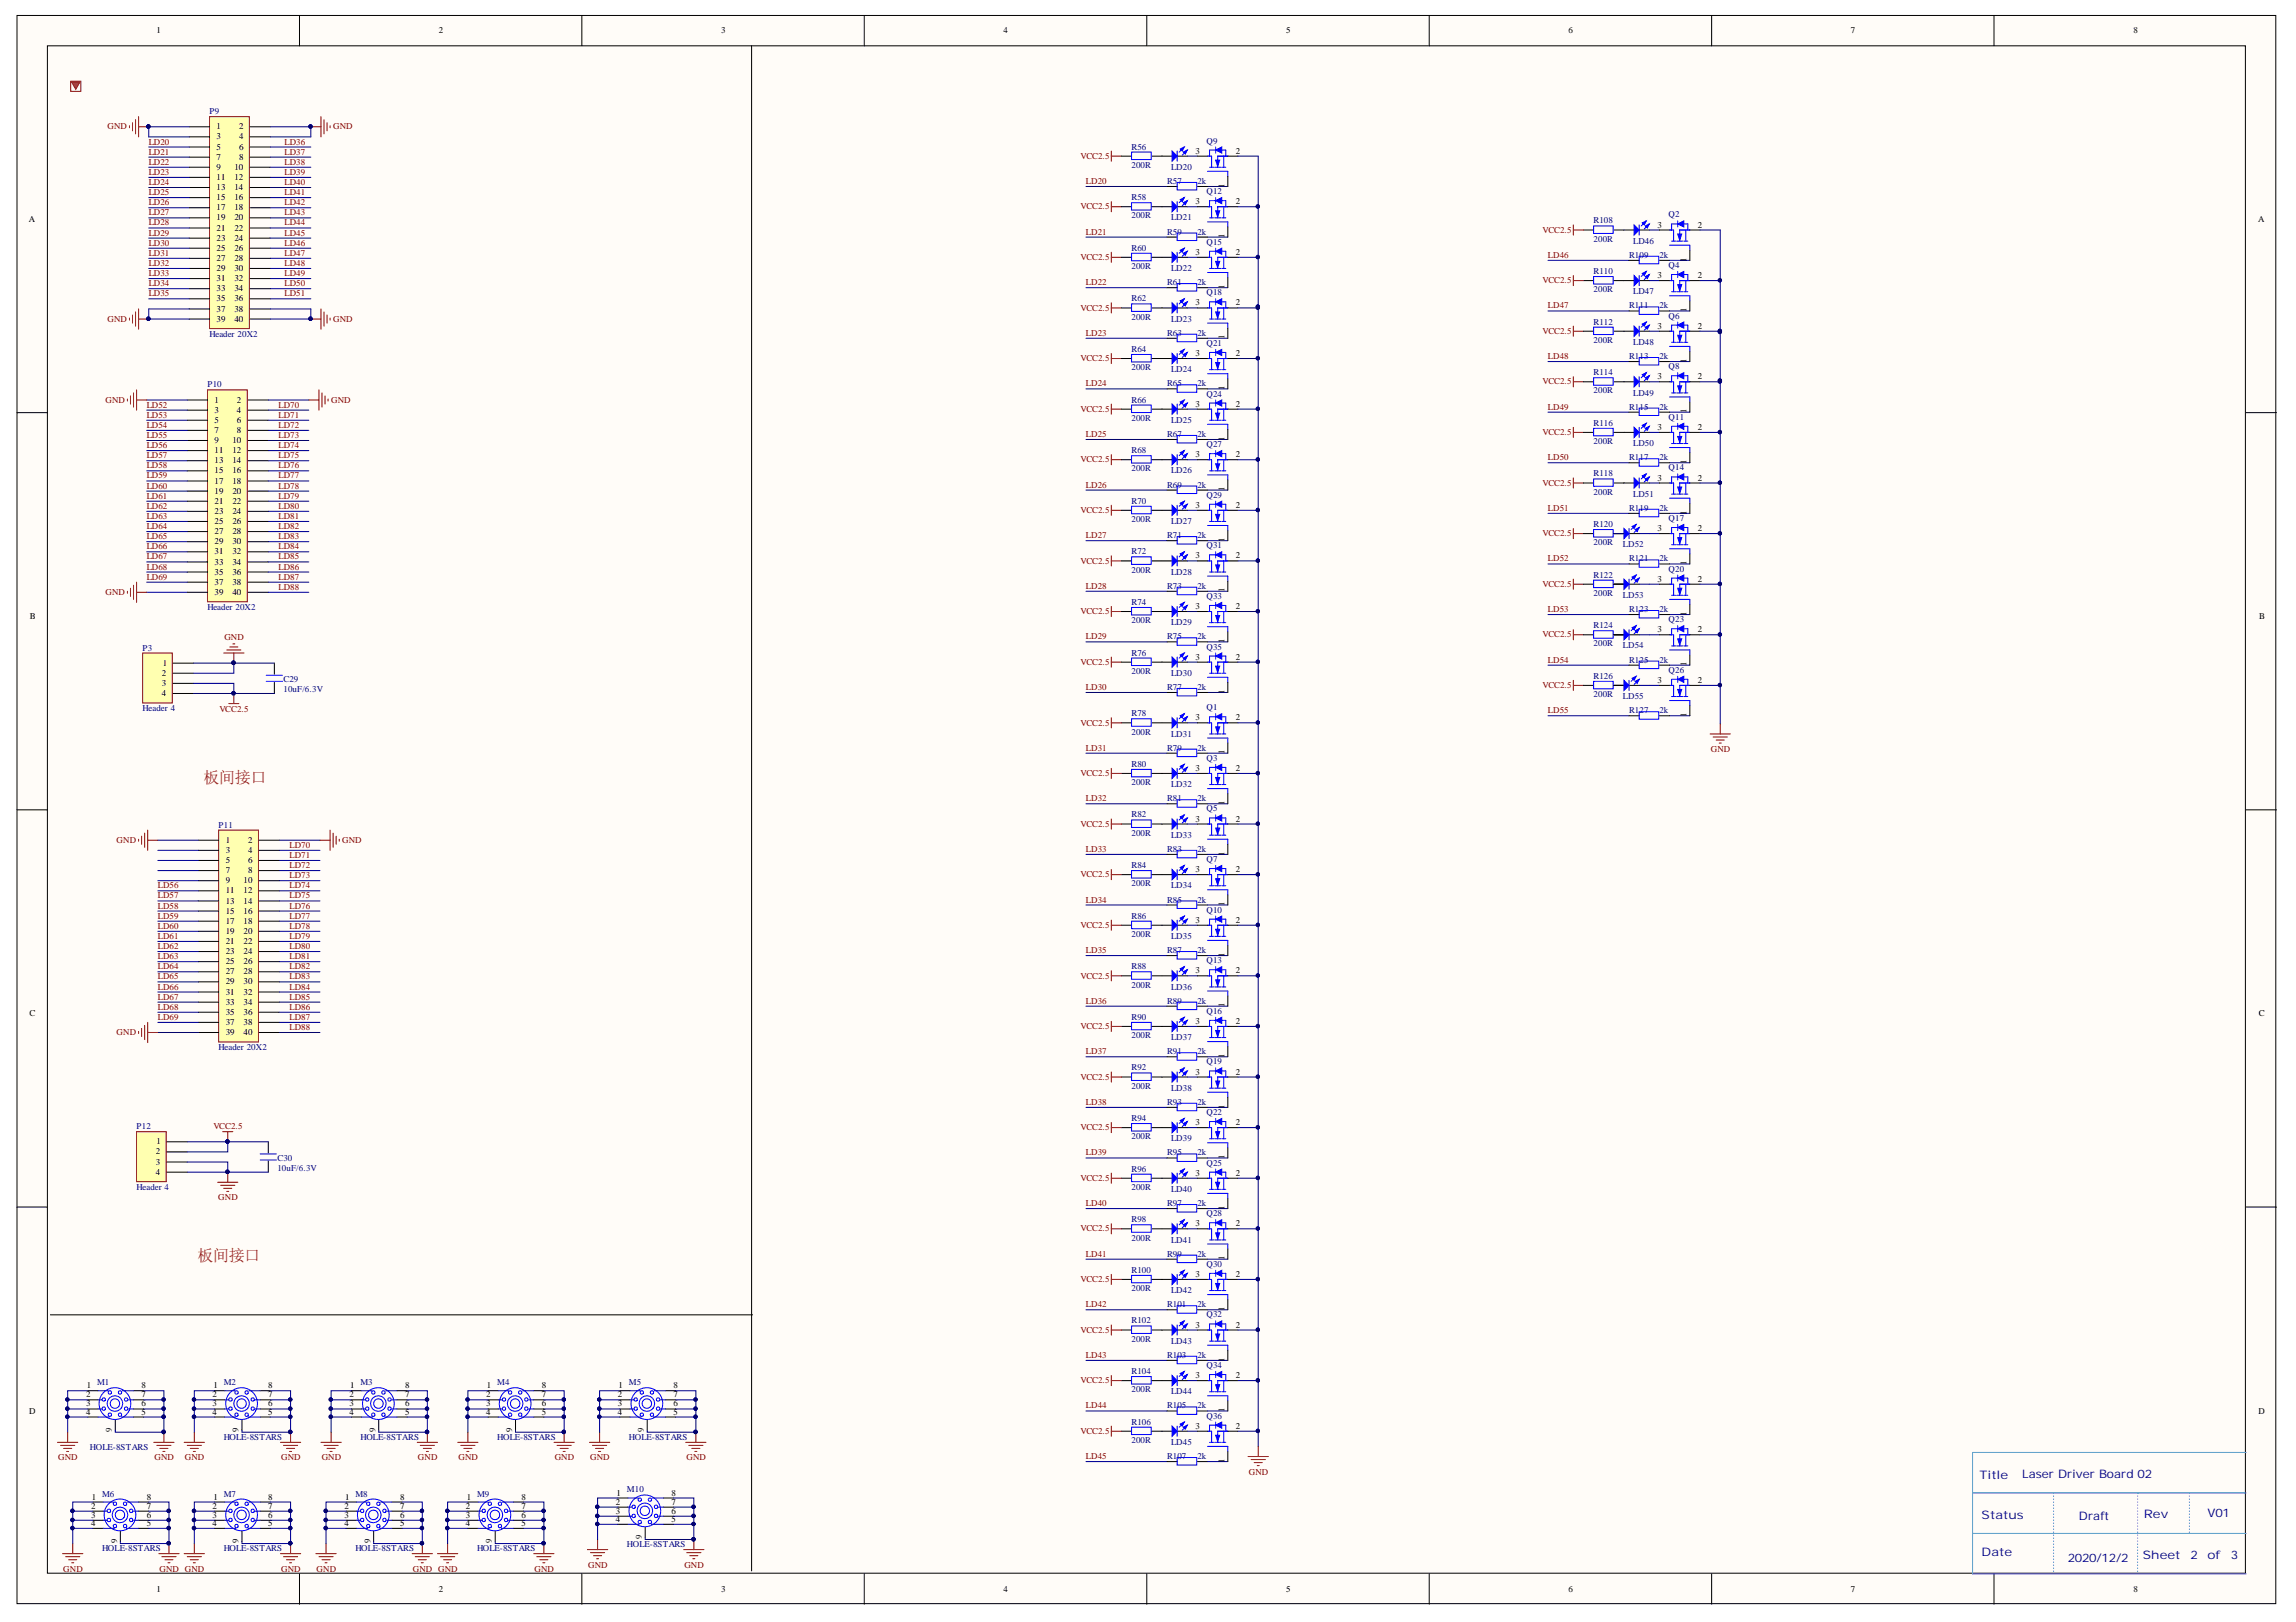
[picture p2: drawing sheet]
<svg xmlns="http://www.w3.org/2000/svg" width="297mm" height="210mm" viewBox="0 0 297 210" stroke-linecap="round" stroke-linejoin="round" font-family="sans-serif">
<defs><g id="words">
<g font-size="2.1" fill="#f00">
<text x="26.3" y="101.3">板间接口</text>
<text x="25.5" y="163.2">板间接口</text>
</g>
<g font-size="1.5" fill="#000080">
<text x="256.1" y="191.4">Title</text>
<text x="261.6" y="191.3">Laser Driver Board 02</text>
<text x="256.4" y="196.5">Status</text>
<text x="269" y="196.7">Draft</text>
<text x="277.3" y="196.4">Rev</text>
<text x="285.6" y="196.3">V01</text>
<text x="256.4" y="201.4">Date</text>
<text x="267.5" y="202.2">2020/12/2</text>
<text x="277.2" y="201.8">Sheet</text>
<text x="283.4" y="201.8">2</text>
<text x="285.6" y="201.8">of</text>
<text x="288.6" y="201.8">3</text>
</g>
<g font-size="1.2">
<text x="20.3" y="4.3">1</text>
<text x="56.8" y="4.3">2</text>
<text x="93.3" y="4.3">3</text>
<text x="129.8" y="4.3">4</text>
<text x="166.4" y="4.3">5</text>
<text x="202.9" y="4.3">6</text>
<text x="239.5" y="4.3">7</text>
<text x="276" y="4.3">8</text>
<text x="28" y="16.7">1</text>
<text x="30.9" y="16.7">2</text>
<text x="28" y="18">3</text>
<text x="28" y="19.4">5</text>
<text x="28" y="20.7">7</text>
<text x="28" y="22">9</text>
<text x="28" y="23.3">11</text>
<text x="30.3" y="22">10</text>
<text x="30.3" y="23.3">12</text>
<text x="30.9" y="18">4</text>
<text x="30.9" y="19.4">6</text>
<text x="30.9" y="20.7">8</text>
<text x="154.7" y="19.9">3</text>
<text x="159.9" y="19.9">2</text>
<text x="3.7" y="28.7">A</text>
<text x="28" y="24.6">13</text>
<text x="28" y="25.9">15</text>
<text x="28" y="27.2">17</text>
<text x="28" y="28.5">19</text>
<text x="28" y="29.8">21</text>
<text x="30.3" y="24.6">14</text>
<text x="30.3" y="25.9">16</text>
<text x="30.3" y="27.2">18</text>
<text x="30.3" y="28.5">20</text>
<text x="30.3" y="29.8">22</text>
<text x="154.7" y="26.4">3</text>
<text x="159.9" y="26.4">2</text>
<text x="214.4" y="29.4">3</text>
<text x="219.7" y="29.4">2</text>
<text x="292.1" y="28.7">A</text>
<text x="28" y="31.1">23</text>
<text x="28" y="32.5">25</text>
<text x="28" y="33.8">27</text>
<text x="28" y="35.1">29</text>
<text x="30.3" y="31.1">24</text>
<text x="30.3" y="32.5">26</text>
<text x="30.3" y="33.8">28</text>
<text x="30.3" y="35.1">30</text>
<text x="154.7" y="33">3</text>
<text x="159.9" y="33">2</text>
<text x="214.4" y="36">3</text>
<text x="219.7" y="36">2</text>
<text x="28" y="36.4">31</text>
<text x="28" y="37.7">33</text>
<text x="28" y="39">35</text>
<text x="28" y="40.3">37</text>
<text x="28" y="41.6">39</text>
<text x="30.3" y="36.4">32</text>
<text x="30.3" y="37.7">34</text>
<text x="30.3" y="39">36</text>
<text x="30.3" y="40.3">38</text>
<text x="30.3" y="41.6">40</text>
<text x="154.7" y="39.5">3</text>
<text x="159.9" y="39.5">2</text>
<text x="154.7" y="46.1">3</text>
<text x="159.9" y="46.1">2</text>
<text x="214.4" y="42.5">3</text>
<text x="219.7" y="42.5">2</text>
<text x="27.8" y="52.1">1</text>
<text x="27.8" y="53.4">3</text>
<text x="30.7" y="52.1">2</text>
<text x="30.7" y="53.4">4</text>
<text x="154.7" y="52.6">3</text>
<text x="159.9" y="52.6">2</text>
<text x="214.4" y="49.1">3</text>
<text x="219.7" y="49.1">2</text>
<text x="27.8" y="54.7">5</text>
<text x="27.8" y="56">7</text>
<text x="27.8" y="57.3">9</text>
<text x="27.8" y="58.6">11</text>
<text x="27.8" y="60">13</text>
<text x="30.1" y="57.3">10</text>
<text x="30.1" y="58.6">12</text>
<text x="30.1" y="60">14</text>
<text x="30.7" y="54.7">6</text>
<text x="30.7" y="56">8</text>
<text x="154.7" y="59.2">3</text>
<text x="159.9" y="59.2">2</text>
<text x="214.4" y="55.6">3</text>
<text x="219.7" y="55.6">2</text>
<text x="27.8" y="61.3">15</text>
<text x="27.8" y="62.6">17</text>
<text x="27.8" y="63.9">19</text>
<text x="27.8" y="65.2">21</text>
<text x="30.1" y="61.3">16</text>
<text x="30.1" y="62.6">18</text>
<text x="30.1" y="63.9">20</text>
<text x="30.1" y="65.2">22</text>
<text x="154.7" y="65.7">3</text>
<text x="159.9" y="65.7">2</text>
<text x="214.4" y="62.2">3</text>
<text x="219.7" y="62.2">2</text>
<text x="27.8" y="66.5">23</text>
<text x="27.8" y="67.8">25</text>
<text x="27.8" y="69.1">27</text>
<text x="27.8" y="70.4">29</text>
<text x="27.8" y="71.7">31</text>
<text x="30.1" y="66.5">24</text>
<text x="30.1" y="67.8">26</text>
<text x="30.1" y="69.1">28</text>
<text x="30.1" y="70.4">30</text>
<text x="30.1" y="71.7">32</text>
<text x="214.4" y="68.7">3</text>
<text x="219.7" y="68.7">2</text>
<text x="27.8" y="73.1">33</text>
<text x="27.8" y="74.4">35</text>
<text x="27.8" y="75.7">37</text>
<text x="27.8" y="77">39</text>
<text x="30.1" y="73.1">34</text>
<text x="30.1" y="74.4">36</text>
<text x="30.1" y="75.7">38</text>
<text x="30.1" y="77">40</text>
<text x="154.7" y="72.3">3</text>
<text x="159.9" y="72.3">2</text>
<text x="214.4" y="75.3">3</text>
<text x="219.7" y="75.3">2</text>
<text x="3.9" y="80.1">B</text>
<text x="154.7" y="78.8">3</text>
<text x="159.9" y="78.8">2</text>
<text x="214.4" y="81.8">3</text>
<text x="219.7" y="81.8">2</text>
<text x="292.3" y="80.1">B</text>
<text x="21" y="87.5">2</text>
<text x="21" y="88.8">3</text>
<text x="21" y="86.1">1</text>
<text x="154.7" y="85.4">3</text>
<text x="159.9" y="85.4">2</text>
<text x="214.4" y="88.4">3</text>
<text x="219.7" y="88.4">2</text>
<text x="21" y="90.1">4</text>
<text x="154.7" y="93.2">3</text>
<text x="159.9" y="93.2">2</text>
<text x="154.7" y="99.8">3</text>
<text x="159.9" y="99.8">2</text>
<text x="154.7" y="106.3">3</text>
<text x="159.9" y="106.3">2</text>
<text x="29.2" y="109.1">1</text>
<text x="29.2" y="110.4">3</text>
<text x="29.2" y="111.7">5</text>
<text x="29.2" y="113">7</text>
<text x="32.1" y="109.1">2</text>
<text x="32.1" y="110.4">4</text>
<text x="32.1" y="111.7">6</text>
<text x="32.1" y="113">8</text>
<text x="154.7" y="112.9">3</text>
<text x="159.9" y="112.9">2</text>
<text x="29.2" y="114.3">9</text>
<text x="29.2" y="115.6">11</text>
<text x="29.2" y="116.9">13</text>
<text x="29.2" y="118.2">15</text>
<text x="29.2" y="119.5">17</text>
<text x="31.5" y="114.3">10</text>
<text x="31.5" y="115.6">12</text>
<text x="31.5" y="116.9">14</text>
<text x="31.5" y="118.2">16</text>
<text x="31.5" y="119.5">18</text>
<text x="154.7" y="119.4">3</text>
<text x="159.9" y="119.4">2</text>
<text x="29.2" y="120.9">19</text>
<text x="29.2" y="122.2">21</text>
<text x="29.2" y="123.5">23</text>
<text x="29.2" y="124.8">25</text>
<text x="31.5" y="120.9">20</text>
<text x="31.5" y="122.2">22</text>
<text x="31.5" y="123.5">24</text>
<text x="31.5" y="124.8">26</text>
<text x="154.7" y="126">3</text>
<text x="159.9" y="126">2</text>
<text x="3.8" y="131.5">C</text>
<text x="29.2" y="126.1">27</text>
<text x="29.2" y="127.4">29</text>
<text x="29.2" y="128.7">31</text>
<text x="29.2" y="130">33</text>
<text x="29.2" y="131.3">35</text>
<text x="31.5" y="126.1">28</text>
<text x="31.5" y="127.4">30</text>
<text x="31.5" y="128.7">32</text>
<text x="31.5" y="130">34</text>
<text x="31.5" y="131.3">36</text>
<text x="292.2" y="131.5">C</text>
<text x="29.2" y="132.6">37</text>
<text x="29.2" y="133.9">39</text>
<text x="31.5" y="132.6">38</text>
<text x="31.5" y="133.9">40</text>
<text x="154.7" y="132.5">3</text>
<text x="159.9" y="132.5">2</text>
<text x="154.7" y="139.1">3</text>
<text x="159.9" y="139.1">2</text>
<text x="20.2" y="149.4">2</text>
<text x="20.3" y="148.1">1</text>
<text x="154.7" y="145.6">3</text>
<text x="159.9" y="145.6">2</text>
<text x="20.2" y="150.7">3</text>
<text x="20.2" y="152">4</text>
<text x="154.7" y="152.2">3</text>
<text x="159.9" y="152.2">2</text>
<text x="154.7" y="158.7">3</text>
<text x="159.9" y="158.7">2</text>
<text x="154.7" y="165.2">3</text>
<text x="159.9" y="165.2">2</text>
<text x="154.7" y="171.8">3</text>
<text x="159.9" y="171.8">2</text>
<text x="11.2" y="179.7">1</text>
<text x="18.3" y="179.7">8</text>
<text x="27.6" y="179.7">1</text>
<text x="34.7" y="179.7">8</text>
<text x="45.3" y="179.7">1</text>
<text x="52.4" y="179.7">8</text>
<text x="63" y="179.7">1</text>
<text x="70.1" y="179.7">8</text>
<text x="80" y="179.7">1</text>
<text x="87.1" y="179.7">8</text>
<text x="154.7" y="178.3">3</text>
<text x="159.9" y="178.3">2</text>
<text x="3.8" y="182.9">D</text>
<text x="11.1" y="180.8">2</text>
<text x="11.1" y="182">3</text>
<text x="11.1" y="183.1">4</text>
<text x="18.3" y="180.8">7</text>
<text x="18.3" y="182">6</text>
<text x="18.3" y="183.1">5</text>
<text x="27.5" y="180.8">2</text>
<text x="27.5" y="182">3</text>
<text x="27.5" y="183.1">4</text>
<text x="34.7" y="180.8">7</text>
<text x="34.7" y="182">6</text>
<text x="34.7" y="183.1">5</text>
<text x="45.2" y="180.8">2</text>
<text x="45.2" y="182">3</text>
<text x="45.2" y="183.1">4</text>
<text x="52.4" y="180.8">7</text>
<text x="52.4" y="182">6</text>
<text x="52.4" y="183.1">5</text>
<text x="62.9" y="180.8">2</text>
<text x="62.9" y="182">3</text>
<text x="62.9" y="183.1">4</text>
<text x="70.1" y="180.8">7</text>
<text x="70.1" y="182">6</text>
<text x="70.1" y="183.1">5</text>
<text x="79.9" y="180.8">2</text>
<text x="79.9" y="182">3</text>
<text x="79.9" y="183.1">4</text>
<text x="87.1" y="180.8">7</text>
<text x="87.1" y="182">6</text>
<text x="87.1" y="183.1">5</text>
<text x="154.7" y="184.9">3</text>
<text x="159.9" y="184.9">2</text>
<text x="292.2" y="182.9">D</text>
<text x="11.8" y="195.2">2</text>
<text x="11.8" y="196.4">3</text>
<text x="11.8" y="197.5">4</text>
<text x="11.9" y="194.1">1</text>
<text x="19" y="194.1">8</text>
<text x="19" y="195.2">7</text>
<text x="19" y="196.4">6</text>
<text x="19" y="197.5">5</text>
<text x="27.5" y="195.2">2</text>
<text x="27.5" y="196.4">3</text>
<text x="27.5" y="197.5">4</text>
<text x="27.6" y="194.1">1</text>
<text x="34.7" y="194.1">8</text>
<text x="34.7" y="195.2">7</text>
<text x="34.7" y="196.4">6</text>
<text x="34.7" y="197.5">5</text>
<text x="44.6" y="195.2">2</text>
<text x="44.6" y="196.4">3</text>
<text x="44.6" y="197.5">4</text>
<text x="44.6" y="194.1">1</text>
<text x="51.7" y="194.1">8</text>
<text x="51.7" y="195.2">7</text>
<text x="51.7" y="196.4">6</text>
<text x="51.7" y="197.5">5</text>
<text x="60.3" y="195.2">2</text>
<text x="60.3" y="196.4">3</text>
<text x="60.3" y="197.5">4</text>
<text x="60.4" y="194.1">1</text>
<text x="67.5" y="194.1">8</text>
<text x="67.5" y="195.2">7</text>
<text x="67.5" y="196.4">6</text>
<text x="67.5" y="197.5">5</text>
<text x="79.7" y="194.7">2</text>
<text x="79.7" y="195.9">3</text>
<text x="79.7" y="196.9">4</text>
<text x="79.8" y="193.5">1</text>
<text x="86.9" y="193.5">8</text>
<text x="86.9" y="194.7">7</text>
<text x="86.9" y="195.9">6</text>
<text x="86.9" y="196.9">5</text>
<text x="20.3" y="206">1</text>
<text x="56.8" y="206">2</text>
<text x="93.3" y="206">3</text>
<text x="129.8" y="206">4</text>
<text x="166.4" y="206">5</text>
<text x="202.9" y="206">6</text>
<text x="239.5" y="206">7</text>
<text x="276" y="206">8</text>
</g>
<g font-size="1.2" fill="#800000">
<text x="13.9" y="16.7">GND</text>
<text x="43.1" y="16.7">GND</text>
<text x="19.2" y="18.7">LD20</text>
<text x="19.2" y="20">LD21</text>
<text x="19.2" y="21.3">LD22</text>
<text x="19.2" y="22.6">LD23</text>
<text x="19.2" y="23.9">LD24</text>
<text x="36.8" y="18.7">LD36</text>
<text x="36.8" y="20">LD37</text>
<text x="36.8" y="21.3">LD38</text>
<text x="36.8" y="22.6">LD39</text>
<text x="36.8" y="23.9">LD40</text>
<text x="139.8" y="20.6">VCC2.5</text>
<text x="140.5" y="23.8">LD20</text>
<text x="19.2" y="25.3">LD25</text>
<text x="19.2" y="26.6">LD26</text>
<text x="19.2" y="27.9">LD27</text>
<text x="19.2" y="29.2">LD28</text>
<text x="36.8" y="25.3">LD41</text>
<text x="36.8" y="26.6">LD42</text>
<text x="36.8" y="27.9">LD43</text>
<text x="36.8" y="29.2">LD44</text>
<text x="139.8" y="27.1">VCC2.5</text>
<text x="19.2" y="30.5">LD29</text>
<text x="19.2" y="31.8">LD30</text>
<text x="19.2" y="33.1">LD31</text>
<text x="19.2" y="34.4">LD32</text>
<text x="19.2" y="35.7">LD33</text>
<text x="36.8" y="30.5">LD45</text>
<text x="36.8" y="31.8">LD46</text>
<text x="36.8" y="33.1">LD47</text>
<text x="36.8" y="34.4">LD48</text>
<text x="36.8" y="35.7">LD49</text>
<text x="139.8" y="33.6">VCC2.5</text>
<text x="140.5" y="30.4">LD21</text>
<text x="199.6" y="30.1">VCC2.5</text>
<text x="200.3" y="33.4">LD46</text>
<text x="13.9" y="41.6">GND</text>
<text x="19.2" y="37">LD34</text>
<text x="19.2" y="38.3">LD35</text>
<text x="36.8" y="37">LD50</text>
<text x="36.8" y="38.3">LD51</text>
<text x="43.1" y="41.6">GND</text>
<text x="139.8" y="40.2">VCC2.5</text>
<text x="140.5" y="36.9">LD22</text>
<text x="199.6" y="36.7">VCC2.5</text>
<text x="200.3" y="39.9">LD47</text>
<text x="139.8" y="46.7">VCC2.5</text>
<text x="140.5" y="43.5">LD23</text>
<text x="199.6" y="43.2">VCC2.5</text>
<text x="200.3" y="46.5">LD48</text>
<text x="13.6" y="52.1">GND</text>
<text x="19" y="52.8">LD52</text>
<text x="36" y="52.8">LD70</text>
<text x="42.8" y="52.1">GND</text>
<text x="139.8" y="53.3">VCC2.5</text>
<text x="140.5" y="50">LD24</text>
<text x="199.6" y="49.8">VCC2.5</text>
<text x="200.3" y="53">LD49</text>
<text x="19" y="54.1">LD53</text>
<text x="19" y="55.4">LD54</text>
<text x="19" y="56.7">LD55</text>
<text x="19" y="58">LD56</text>
<text x="19" y="59.3">LD57</text>
<text x="36" y="54.1">LD71</text>
<text x="36" y="55.4">LD72</text>
<text x="36" y="56.7">LD73</text>
<text x="36" y="58">LD74</text>
<text x="36" y="59.3">LD75</text>
<text x="139.8" y="59.8">VCC2.5</text>
<text x="140.5" y="56.6">LD25</text>
<text x="199.6" y="56.3">VCC2.5</text>
<text x="200.3" y="59.6">LD50</text>
<text x="19" y="60.6">LD58</text>
<text x="19" y="61.9">LD59</text>
<text x="19" y="63.2">LD60</text>
<text x="19" y="64.5">LD61</text>
<text x="19" y="65.8">LD62</text>
<text x="36" y="60.6">LD76</text>
<text x="36" y="61.9">LD77</text>
<text x="36" y="63.2">LD78</text>
<text x="36" y="64.5">LD79</text>
<text x="36" y="65.8">LD80</text>
<text x="140.5" y="63.1">LD26</text>
<text x="199.6" y="62.9">VCC2.5</text>
<text x="19" y="67.2">LD63</text>
<text x="19" y="68.5">LD64</text>
<text x="19" y="69.8">LD65</text>
<text x="19" y="71.1">LD66</text>
<text x="36" y="67.2">LD81</text>
<text x="36" y="68.5">LD82</text>
<text x="36" y="69.8">LD83</text>
<text x="36" y="71.1">LD84</text>
<text x="139.8" y="66.4">VCC2.5</text>
<text x="140.5" y="69.6">LD27</text>
<text x="199.6" y="69.4">VCC2.5</text>
<text x="200.3" y="66.1">LD51</text>
<text x="13.6" y="77">GND</text>
<text x="19" y="72.4">LD67</text>
<text x="19" y="73.7">LD68</text>
<text x="19" y="75">LD69</text>
<text x="36" y="72.4">LD85</text>
<text x="36" y="73.7">LD86</text>
<text x="36" y="75">LD87</text>
<text x="36" y="76.3">LD88</text>
<text x="139.8" y="72.9">VCC2.5</text>
<text x="140.5" y="76.2">LD28</text>
<text x="199.6" y="75.9">VCC2.5</text>
<text x="200.3" y="72.7">LD52</text>
<text x="29" y="82.9">GND</text>
<text x="139.8" y="79.5">VCC2.5</text>
<text x="140.5" y="82.7">LD29</text>
<text x="199.6" y="82.5">VCC2.5</text>
<text x="200.3" y="79.2">LD53</text>
<text x="139.8" y="86">VCC2.5</text>
<text x="140.5" y="89.3">LD30</text>
<text x="199.6" y="89">VCC2.5</text>
<text x="200.3" y="85.8">LD54</text>
<text x="28.4" y="92.1">VCC2.5</text>
<text x="139.8" y="93.9">VCC2.5</text>
<text x="200.3" y="92.3">LD55</text>
<text x="139.8" y="100.4">VCC2.5</text>
<text x="140.5" y="97.1">LD31</text>
<text x="221.3" y="97.3">GND</text>
<text x="139.8" y="107">VCC2.5</text>
<text x="140.5" y="103.7">LD32</text>
<text x="15.1" y="109.1">GND</text>
<text x="37.5" y="109.7">LD70</text>
<text x="37.5" y="111">LD71</text>
<text x="37.5" y="112.3">LD72</text>
<text x="37.5" y="113.6">LD73</text>
<text x="44.3" y="109.1">GND</text>
<text x="139.8" y="113.5">VCC2.5</text>
<text x="140.5" y="110.2">LD33</text>
<text x="20.4" y="115">LD56</text>
<text x="20.4" y="116.3">LD57</text>
<text x="20.4" y="117.6">LD58</text>
<text x="20.4" y="118.9">LD59</text>
<text x="37.5" y="115">LD74</text>
<text x="37.5" y="116.3">LD75</text>
<text x="37.5" y="117.6">LD76</text>
<text x="37.5" y="118.9">LD77</text>
<text x="140.5" y="116.8">LD34</text>
<text x="20.4" y="120.2">LD60</text>
<text x="20.4" y="121.5">LD61</text>
<text x="20.4" y="122.8">LD62</text>
<text x="20.4" y="124.1">LD63</text>
<text x="20.4" y="125.4">LD64</text>
<text x="37.5" y="120.2">LD78</text>
<text x="37.5" y="121.5">LD79</text>
<text x="37.5" y="122.8">LD80</text>
<text x="37.5" y="124.1">LD81</text>
<text x="37.5" y="125.4">LD82</text>
<text x="139.8" y="120.1">VCC2.5</text>
<text x="140.5" y="123.3">LD35</text>
<text x="20.4" y="126.7">LD65</text>
<text x="20.4" y="128.1">LD66</text>
<text x="20.4" y="129.4">LD67</text>
<text x="20.4" y="130.7">LD68</text>
<text x="20.4" y="132">LD69</text>
<text x="37.5" y="126.7">LD83</text>
<text x="37.5" y="128.1">LD84</text>
<text x="37.5" y="129.4">LD85</text>
<text x="37.5" y="130.7">LD86</text>
<text x="37.5" y="132">LD87</text>
<text x="139.8" y="126.6">VCC2.5</text>
<text x="140.5" y="129.9">LD36</text>
<text x="15.1" y="133.9">GND</text>
<text x="37.5" y="133.3">LD88</text>
<text x="139.8" y="133.2">VCC2.5</text>
<text x="140.5" y="136.4">LD37</text>
<text x="139.8" y="139.7">VCC2.5</text>
<text x="140.5" y="143">LD38</text>
<text x="27.6" y="146.1">VCC2.5</text>
<text x="139.8" y="146.3">VCC2.5</text>
<text x="140.5" y="149.5">LD39</text>
<text x="28.2" y="155.3">GND</text>
<text x="139.8" y="152.8">VCC2.5</text>
<text x="139.8" y="159.4">VCC2.5</text>
<text x="140.5" y="156.1">LD40</text>
<text x="139.8" y="165.9">VCC2.5</text>
<text x="140.5" y="162.6">LD41</text>
<text x="139.8" y="172.5">VCC2.5</text>
<text x="140.5" y="169.2">LD42</text>
<text x="139.8" y="179">VCC2.5</text>
<text x="140.5" y="175.7">LD43</text>
<text x="139.8" y="185.6">VCC2.5</text>
<text x="140.5" y="182.3">LD44</text>
<text x="7.5" y="189">GND</text>
<text x="20" y="189">GND</text>
<text x="23.9" y="189">GND</text>
<text x="36.4" y="189">GND</text>
<text x="41.6" y="189">GND</text>
<text x="54.1" y="189">GND</text>
<text x="59.3" y="189">GND</text>
<text x="71.8" y="189">GND</text>
<text x="76.4" y="189">GND</text>
<text x="88.8" y="189">GND</text>
<text x="140.5" y="188.8">LD45</text>
<text x="161.6" y="190.8">GND</text>
<text x="8.2" y="203.4">GND</text>
<text x="20.6" y="203.4">GND GND</text>
<text x="36.4" y="203.4">GND</text>
<text x="41" y="203.4">GND</text>
<text x="53.4" y="203.4">GND GND</text>
<text x="69.1" y="203.4">GND</text>
<text x="76.1" y="202.9">GND</text>
<text x="88.5" y="202.9">GND</text>
</g>
<g font-size="1.2" fill="#000080">
<text x="27.1" y="14.8">P9</text>
<text x="146.4" y="21.7">200R</text>
<text x="146.4" y="19.4">R56</text>
<text x="151" y="23.8">R57</text>
<text x="151.5" y="22">LD20</text>
<text x="154.9" y="23.8">2k</text>
<text x="156.1" y="18.6">Q9</text>
<text x="146.4" y="28.3">200R</text>
<text x="146.4" y="25.9">R58</text>
<text x="151.5" y="28.5">LD21</text>
<text x="156.1" y="25.1">Q12</text>
<text x="206.2" y="28.9">R108</text>
<text x="215.9" y="28.1">Q2</text>
<text x="146.4" y="34.8">200R</text>
<text x="146.4" y="32.5">R60</text>
<text x="151" y="30.4">R59</text>
<text x="151.5" y="35.1">LD22</text>
<text x="154.9" y="30.4">2k</text>
<text x="156.1" y="31.7">Q15</text>
<text x="206.2" y="31.3">200R</text>
<text x="206.2" y="35.5">R110</text>
<text x="210.8" y="33.4">R109</text>
<text x="211.3" y="31.5">LD46</text>
<text x="214.7" y="33.4">2k</text>
<text x="215.9" y="34.7">Q4</text>
<text x="146.4" y="41.4">200R</text>
<text x="146.4" y="39">R62</text>
<text x="151" y="36.9">R61</text>
<text x="151.5" y="41.6">LD23</text>
<text x="154.9" y="36.9">2k</text>
<text x="156.1" y="38.2">Q18</text>
<text x="206.2" y="37.8">200R</text>
<text x="210.8" y="39.9">R111</text>
<text x="211.3" y="38.1">LD47</text>
<text x="214.7" y="39.9">2k</text>
<text x="215.9" y="41.2">Q6</text>
<text x="27.1" y="43.6">Header 20X2</text>
<text x="146.4" y="47.9">200R</text>
<text x="146.4" y="45.6">R64</text>
<text x="151" y="43.5">R63</text>
<text x="154.9" y="43.5">2k</text>
<text x="156.1" y="44.8">Q21</text>
<text x="206.2" y="44.4">200R</text>
<text x="206.2" y="42">R112</text>
<text x="210.8" y="46.5">R113</text>
<text x="211.3" y="44.6">LD48</text>
<text x="214.7" y="46.5">2k</text>
<text x="215.9" y="47.8">Q8</text>
<text x="26.8" y="50.1">P10</text>
<text x="146.4" y="52.1">R66</text>
<text x="151" y="50">R65</text>
<text x="151.5" y="48.2">LD24</text>
<text x="154.9" y="50">2k</text>
<text x="156.1" y="51.3">Q24</text>
<text x="206.2" y="50.9">200R</text>
<text x="206.2" y="48.6">R114</text>
<text x="210.8" y="53">R115</text>
<text x="211.3" y="51.2">LD49</text>
<text x="214.7" y="53">2k</text>
<text x="146.4" y="54.5">200R</text>
<text x="146.4" y="58.6">R68</text>
<text x="151" y="56.6">R67</text>
<text x="151.5" y="54.7">LD25</text>
<text x="154.9" y="56.6">2k</text>
<text x="156.1" y="57.9">Q27</text>
<text x="206.2" y="57.5">200R</text>
<text x="206.2" y="55.1">R116</text>
<text x="210.8" y="59.6">R117</text>
<text x="211.3" y="57.7">LD50</text>
<text x="214.7" y="59.6">2k</text>
<text x="215.9" y="54.3">Q11</text>
<text x="146.4" y="61">200R</text>
<text x="146.4" y="65.2">R70</text>
<text x="151" y="63.1">R69</text>
<text x="151.5" y="61.3">LD26</text>
<text x="154.9" y="63.1">2k</text>
<text x="156.1" y="64.4">Q29</text>
<text x="206.2" y="64">200R</text>
<text x="206.2" y="61.7">R118</text>
<text x="211.3" y="64.3">LD51</text>
<text x="215.9" y="60.9">Q14</text>
<text x="146.4" y="67.6">200R</text>
<text x="146.4" y="71.7">R72</text>
<text x="151" y="69.6">R71</text>
<text x="151.5" y="67.8">LD27</text>
<text x="154.9" y="69.6">2k</text>
<text x="156.1" y="71">Q31</text>
<text x="206.2" y="70.6">200R</text>
<text x="206.2" y="68.2">R120</text>
<text x="210" y="70.8">LD52</text>
<text x="210.8" y="66.1">R119</text>
<text x="214.7" y="66.1">2k</text>
<text x="215.9" y="67.4">Q17</text>
<text x="146.4" y="74.1">200R</text>
<text x="151" y="76.2">R73</text>
<text x="151.5" y="74.4">LD28</text>
<text x="154.9" y="76.2">2k</text>
<text x="156.1" y="77.5">Q33</text>
<text x="206.2" y="77.1">200R</text>
<text x="206.2" y="74.8">R122</text>
<text x="210" y="77.4">LD53</text>
<text x="210.8" y="72.7">R121</text>
<text x="214.7" y="72.7">2k</text>
<text x="215.9" y="74">Q20</text>
<text x="26.8" y="78.9">Header 20X2</text>
<text x="146.4" y="80.6">200R</text>
<text x="146.4" y="78.3">R74</text>
<text x="151" y="82.7">R75</text>
<text x="151.5" y="80.9">LD29</text>
<text x="154.9" y="82.7">2k</text>
<text x="206.2" y="83.7">200R</text>
<text x="206.2" y="81.3">R124</text>
<text x="210" y="83.9">LD54</text>
<text x="210.8" y="79.2">R123</text>
<text x="214.7" y="79.2">2k</text>
<text x="215.9" y="80.5">Q23</text>
<text x="18.5" y="84.2">P3</text>
<text x="36.7" y="88.2">C29</text>
<text x="36.7" y="89.6">10uF/6.3V</text>
<text x="146.4" y="87.2">200R</text>
<text x="146.4" y="84.8">R76</text>
<text x="151" y="89.3">R77</text>
<text x="151.5" y="87.5">LD30</text>
<text x="154.9" y="89.3">2k</text>
<text x="156.1" y="84.1">Q35</text>
<text x="206.2" y="87.9">R126</text>
<text x="210.8" y="85.8">R125</text>
<text x="214.7" y="85.8">2k</text>
<text x="215.9" y="87.1">Q26</text>
<text x="18.5" y="92">Header 4</text>
<text x="146.4" y="95.1">200R</text>
<text x="146.4" y="92.7">R78</text>
<text x="151.5" y="95.3">LD31</text>
<text x="156.1" y="91.9">Q1</text>
<text x="206.2" y="90.2">200R</text>
<text x="210" y="90.5">LD55</text>
<text x="210.8" y="92.3">R127</text>
<text x="214.7" y="92.3">2k</text>
<text x="146.4" y="101.6">200R</text>
<text x="146.4" y="99.2">R80</text>
<text x="151" y="97.1">R79</text>
<text x="151.5" y="101.9">LD32</text>
<text x="154.9" y="97.1">2k</text>
<text x="156.1" y="98.5">Q3</text>
<text x="28.3" y="107.1">P11</text>
<text x="146.4" y="105.8">R82</text>
<text x="151" y="103.7">R81</text>
<text x="154.9" y="103.7">2k</text>
<text x="156.1" y="105">Q5</text>
<text x="146.4" y="108.1">200R</text>
<text x="146.4" y="112.3">R84</text>
<text x="151" y="110.2">R83</text>
<text x="151.5" y="108.4">LD33</text>
<text x="154.9" y="110.2">2k</text>
<text x="156.1" y="111.6">Q7</text>
<text x="146.4" y="114.7">200R</text>
<text x="146.4" y="118.9">R86</text>
<text x="151" y="116.8">R85</text>
<text x="151.5" y="115">LD34</text>
<text x="154.9" y="116.8">2k</text>
<text x="156.1" y="118.1">Q10</text>
<text x="146.4" y="121.2">200R</text>
<text x="146.4" y="125.4">R88</text>
<text x="151" y="123.3">R87</text>
<text x="151.5" y="121.5">LD35</text>
<text x="154.9" y="123.3">2k</text>
<text x="156.1" y="124.7">Q13</text>
<text x="146.4" y="127.8">200R</text>
<text x="146.4" y="132">R90</text>
<text x="151" y="129.9">R89</text>
<text x="151.5" y="128.1">LD36</text>
<text x="154.9" y="129.9">2k</text>
<text x="156.1" y="131.2">Q16</text>
<text x="28.3" y="135.9">Header 20X2</text>
<text x="146.4" y="134.3">200R</text>
<text x="151" y="136.4">R91</text>
<text x="151.5" y="134.6">LD37</text>
<text x="154.9" y="136.4">2k</text>
<text x="156.1" y="137.7">Q19</text>
<text x="146.4" y="140.9">200R</text>
<text x="146.4" y="138.5">R92</text>
<text x="151" y="143">R93</text>
<text x="151.5" y="141.2">LD38</text>
<text x="154.9" y="143">2k</text>
<text x="17.7" y="146.1">P12</text>
<text x="146.4" y="147.4">200R</text>
<text x="146.4" y="145.1">R94</text>
<text x="151" y="149.5">R95</text>
<text x="151.5" y="147.7">LD39</text>
<text x="154.9" y="149.5">2k</text>
<text x="156.1" y="144.3">Q22</text>
<text x="17.7" y="154">Header 4</text>
<text x="35.9" y="150.2">C30</text>
<text x="35.9" y="151.5">10uF/6.3V</text>
<text x="146.4" y="154">200R</text>
<text x="146.4" y="151.6">R96</text>
<text x="151.5" y="154.2">LD40</text>
<text x="156.1" y="150.8">Q25</text>
<text x="146.4" y="160.5">200R</text>
<text x="146.4" y="158.2">R98</text>
<text x="151" y="156.1">R97</text>
<text x="151.5" y="160.8">LD41</text>
<text x="154.9" y="156.1">2k</text>
<text x="156.1" y="157.4">Q28</text>
<text x="146.4" y="167.1">200R</text>
<text x="146.4" y="164.7">R100</text>
<text x="151" y="162.6">R99</text>
<text x="151.5" y="167.3">LD42</text>
<text x="154.9" y="162.6">2k</text>
<text x="156.1" y="163.9">Q30</text>
<text x="146.4" y="173.6">200R</text>
<text x="146.4" y="171.3">R102</text>
<text x="151" y="169.2">R101</text>
<text x="151.5" y="173.9">LD43</text>
<text x="154.9" y="169.2">2k</text>
<text x="156.1" y="170.5">Q32</text>
<text x="12.6" y="179.3">M1</text>
<text x="28.9" y="179.3">M2</text>
<text x="46.6" y="179.3">M3</text>
<text x="64.3" y="179.3">M4</text>
<text x="81.4" y="179.3">M5</text>
<text x="146.4" y="177.8">R104</text>
<text x="151" y="175.7">R103</text>
<text x="154.9" y="175.7">2k</text>
<text x="156.1" y="177">Q34</text>
<text x="146.4" y="180.2">200R</text>
<text x="146.4" y="184.4">R106</text>
<text x="151" y="182.3">R105</text>
<text x="151.5" y="180.4">LD44</text>
<text x="154.9" y="182.3">2k</text>
<text x="156.1" y="183.6">Q36</text>
<text x="11.6" y="187.6">HOLE-8STARS</text>
<text x="28.9" y="186.3">HOLE-8STARS</text>
<text x="46.6" y="186.3">HOLE-8STARS</text>
<text x="64.3" y="186.3">HOLE-8STARS</text>
<text x="81.4" y="186.3">HOLE-8STARS</text>
<text x="146.4" y="186.7">200R</text>
<text x="151" y="188.8">R107</text>
<text x="151.5" y="187">LD45</text>
<text x="154.9" y="188.8">2k</text>
<text x="13.2" y="193.7">M6</text>
<text x="28.9" y="193.7">M7</text>
<text x="46" y="193.7">M8</text>
<text x="61.7" y="193.7">M9</text>
<text x="81.1" y="193.1">M10</text>
<text x="13.2" y="200.7">HOLE-8STARS</text>
<text x="28.9" y="200.7">HOLE-8STARS</text>
<text x="46" y="200.7">HOLE-8STARS</text>
<text x="61.7" y="200.7">HOLE-8STARS</text>
<text x="81.1" y="200.2">HOLE-8STARS</text>
</g>
<g font-size="1.1">
<text x="158.4" y="24.3" transform="rotate(-90 158.4 24.3)">1</text>
<text x="158.4" y="30.8" transform="rotate(-90 158.4 30.8)">1</text>
<text x="218.2" y="33.9" transform="rotate(-90 218.2 33.9)">1</text>
<text x="158.4" y="37.4" transform="rotate(-90 158.4 37.4)">1</text>
<text x="218.2" y="40.4" transform="rotate(-90 218.2 40.4)">1</text>
<text x="158.4" y="43.9" transform="rotate(-90 158.4 43.9)">1</text>
<text x="218.2" y="46.9" transform="rotate(-90 218.2 46.9)">1</text>
<text x="158.4" y="50.5" transform="rotate(-90 158.4 50.5)">1</text>
<text x="218.2" y="53.5" transform="rotate(-90 218.2 53.5)">1</text>
<text x="158.4" y="57" transform="rotate(-90 158.4 57)">1</text>
<text x="158.4" y="63.6" transform="rotate(-90 158.4 63.6)">1</text>
<text x="218.2" y="60" transform="rotate(-90 218.2 60)">1</text>
<text x="158.4" y="70.1" transform="rotate(-90 158.4 70.1)">1</text>
<text x="218.2" y="66.6" transform="rotate(-90 218.2 66.6)">1</text>
<text x="158.4" y="76.7" transform="rotate(-90 158.4 76.7)">1</text>
<text x="218.2" y="73.1" transform="rotate(-90 218.2 73.1)">1</text>
<text x="158.4" y="83.2" transform="rotate(-90 158.4 83.2)">1</text>
<text x="218.2" y="79.7" transform="rotate(-90 218.2 79.7)">1</text>
<text x="158.4" y="89.8" transform="rotate(-90 158.4 89.8)">1</text>
<text x="218.2" y="86.2" transform="rotate(-90 218.2 86.2)">1</text>
<text x="218.2" y="92.8" transform="rotate(-90 218.2 92.8)">1</text>
<text x="158.4" y="97.6" transform="rotate(-90 158.4 97.6)">1</text>
<text x="158.4" y="104.2" transform="rotate(-90 158.4 104.2)">1</text>
<text x="158.4" y="110.7" transform="rotate(-90 158.4 110.7)">1</text>
<text x="158.4" y="117.3" transform="rotate(-90 158.4 117.3)">1</text>
<text x="158.4" y="123.8" transform="rotate(-90 158.4 123.8)">1</text>
<text x="158.4" y="130.4" transform="rotate(-90 158.4 130.4)">1</text>
<text x="158.4" y="136.9" transform="rotate(-90 158.4 136.9)">1</text>
<text x="158.4" y="143.5" transform="rotate(-90 158.4 143.5)">1</text>
<text x="158.4" y="150" transform="rotate(-90 158.4 150)">1</text>
<text x="158.4" y="156.6" transform="rotate(-90 158.4 156.6)">1</text>
<text x="158.4" y="163.1" transform="rotate(-90 158.4 163.1)">1</text>
<text x="158.4" y="169.7" transform="rotate(-90 158.4 169.7)">1</text>
<text x="158.4" y="176.2" transform="rotate(-90 158.4 176.2)">1</text>
<text x="14.5" y="185.3" transform="rotate(-90 14.5 185.3)">9</text>
<text x="30.9" y="185.3" transform="rotate(-90 30.9 185.3)">9</text>
<text x="48.6" y="185.3" transform="rotate(-90 48.6 185.3)">9</text>
<text x="66.3" y="185.3" transform="rotate(-90 66.3 185.3)">9</text>
<text x="83.3" y="185.3" transform="rotate(-90 83.3 185.3)">9</text>
<text x="158.4" y="182.8" transform="rotate(-90 158.4 182.8)">1</text>
<text x="158.4" y="189.3" transform="rotate(-90 158.4 189.3)">1</text>
<text x="15.1" y="199.7" transform="rotate(-90 15.1 199.7)">9</text>
<text x="30.9" y="199.7" transform="rotate(-90 30.9 199.7)">9</text>
<text x="47.9" y="199.7" transform="rotate(-90 47.9 199.7)">9</text>
<text x="63.6" y="199.7" transform="rotate(-90 63.6 199.7)">9</text>
<text x="83" y="199.2" transform="rotate(-90 83 199.2)">9</text>
</g>
</g></defs>
<g fill="#fffcf8" stroke="#000" stroke-width=".13">
<path d="M2.2 2h292.2v205.5h-292.2z"/>
<path d="M6.1 5.9h284.4v197.7h-284.4z"/>
</g>
<g fill="none" stroke="#000" stroke-width=".13">
<path d="M38.7 2v3.9M75.3 2v3.9M111.8 2v3.9M148.4 2v3.9M184.9 2v3.9M221.4 2v3.9M258 2v3.9M2.2 53.4h3.9M290.6 53.4h3.9M2.2 104.8h3.9M290.6 104.8h3.9M2.2 156.2h3.9"/>
<path d="M290.6 156.2h3.9M38.7 203.7v3.9M75.3 203.7v3.9M111.8 203.7v3.9M148.4 203.7v3.9M184.9 203.7v3.9M221.4 203.7v3.9M258 203.7v3.9"/>
</g>
<path d="M255.2 198.4h35.4M255.2 193.2h35.4M290.6 188h-35.4v15.7h35.4" fill="none" stroke="#009cca" stroke-width=".13"/>
<path d="M265.7 193.2v10.5M276.6 193.2v10.5M283.2 193.2v5.2" fill="none" stroke="#009cca" stroke-width=".13" stroke-dasharray="0 .4"/>
<path d="M25 85.8h5.3" fill="none" stroke="#000080" stroke-width=".13"/>
<circle cx="30.2" cy="85.8" r=".22" fill="#000080" stroke="#000080" stroke-width=".13"/>
<path d="M18.5 84.5h3.8v6.5h-3.8z" fill="#ffffb0" stroke="#800000" stroke-width=".13"/>
<g fill="none" stroke="#000" stroke-width=".13">
<path d="M145.1 20.2h1.3M149 20.2h2.6M152.3 20.2h1.3M22.4 85.8h2.6M22.4 87.1h2.6M22.4 88.4h2.6M22.4 89.7h2.6M35.5 85.8v1.5M35.5 88.3v1.4M11.4 180h1.3M17.3 180h1.3M27.8 180h1.3"/>
<path d="M33.7 180h1.3M45.5 180h1.3M51.4 180h1.3M63.2 180h1.3M69.1 180h1.3M80.2 180h1.3M86.1 180h1.3M11.4 181.2h1.3M11.4 182.3h1.3M11.4 183.4h1.3M12 194.4h1.3M12 195.6h1.3"/>
<path d="M12 196.7h1.3M12 197.8h1.3M14.9 183.8v1.3M15.6 198.2v1.3M17.3 181.2h1.3M17.3 182.3h1.3M17.3 183.4h1.3M17.9 194.4h1.3M17.9 195.6h1.3M17.9 196.7h1.3M17.9 197.8h1.3M27.8 181.2h1.3"/>
<path d="M27.8 182.3h1.3M27.8 183.4h1.3M27.8 194.4h1.3M27.8 195.6h1.3M27.8 196.7h1.3M27.8 197.8h1.3M31.3 183.8v1.3M31.3 198.2v1.3M33.7 181.2h1.3M33.7 182.3h1.3M33.7 183.4h1.3M33.7 194.4h1.3"/>
<path d="M33.7 195.6h1.3M33.7 196.7h1.3M33.7 197.8h1.3M44.8 194.4h1.3M44.8 195.6h1.3M44.8 196.7h1.3M44.8 197.8h1.3M45.5 181.2h1.3M45.5 182.3h1.3M45.5 183.4h1.3M48.3 198.2v1.3M49 183.8v1.3"/>
<path d="M50.7 194.4h1.3M50.7 195.6h1.3M50.7 196.7h1.3M50.7 197.8h1.3M51.4 181.2h1.3M51.4 182.3h1.3M51.4 183.4h1.3M60.5 194.4h1.3M60.5 195.6h1.3M60.5 196.7h1.3M60.5 197.8h1.3M63.2 181.2h1.3"/>
<path d="M63.2 182.3h1.3M63.2 183.4h1.3M64.1 198.2v1.3M66.4 194.4h1.3M66.4 195.6h1.3M66.4 196.7h1.3M66.4 197.8h1.3M66.7 183.8v1.3M69.1 181.2h1.3M69.1 182.3h1.3M69.1 183.4h1.3M80.2 181.2h1.3"/>
<path d="M80.2 182.3h1.3M80.2 183.4h1.3M83.7 183.8v1.3M86.1 181.2h1.3M86.1 182.3h1.3M86.1 183.4h1.3"/>
</g>
<g fill="none" stroke="#000080" stroke-width=".13">
<path d="M140.5 24.1h10.5M156.2 24.1h2.6M25 88.4h5.3v1.3h-5.3M30.3 89.7h5.2M35.5 85.8h-5.2v1.3h-5.3M11.4 180h-2.6v5.3M18.6 180h2.6v5.3h-6.3v-.2M27.8 180h-2.7v5.3M35 180h2.6v5.3h-6.3v-.2M45.5 180h-2.7v5.3M52.7 180h2.6v5.3h-6.3v-.2M63.2 180h-2.7v5.3"/>
<path d="M70.4 180h2.6v5.3h-6.3v-.2M80.2 180h-2.6v5.3M87.4 180h2.6v5.3h-6.3v-.2M8.8 181.2h2.6M8.8 182.3h2.6M8.8 183.4h2.6M9.4 195.6h2.6M9.4 196.7h2.6M9.4 197.8h2.6M12 194.4h-2.6v5.4M18.6 181.2h2.6M18.6 182.3h2.6"/>
<path d="M18.6 183.4h2.6M19.2 194.4h2.7v5.4h-6.3v-.3M19.2 195.6h2.7M19.2 196.7h2.7M19.2 197.8h2.7M25.1 181.2h2.7M25.1 182.3h2.7M25.1 183.4h2.7M25.1 195.6h2.7M25.1 196.7h2.7M25.1 197.8h2.7M27.8 194.4h-2.7v5.4"/>
<path d="M35 194.4h2.6v5.4h-6.3v-.3M35 181.2h2.6M35 182.3h2.6M35 183.4h2.6M35 195.6h2.6M35 196.7h2.6M35 197.8h2.6M42.2 195.6h2.6M42.2 196.7h2.6M42.2 197.8h2.6M42.8 181.2h2.7M42.8 182.3h2.7"/>
<path d="M42.8 183.4h2.7M44.8 194.4h-2.6v5.4M52 194.4h2.6v5.4h-6.3v-.3M52 195.6h2.6M52 196.7h2.6M52 197.8h2.6M52.7 181.2h2.6M52.7 182.3h2.6M52.7 183.4h2.6M57.9 195.6h2.6M57.9 196.7h2.6M57.9 197.8h2.6"/>
<path d="M60.5 194.4h-2.6v5.4M60.5 181.2h2.7M60.5 182.3h2.7M60.5 183.4h2.7M67.7 194.4h2.7v5.4h-6.3v-.3M67.7 195.6h2.7M67.7 196.7h2.7M67.7 197.8h2.7M70.4 181.2h2.6M70.4 182.3h2.6M70.4 183.4h2.6M77.6 181.2h2.6"/>
<path d="M77.6 182.3h2.6M77.6 183.4h2.6M87.4 181.2h2.6M87.4 182.3h2.6M87.4 183.4h2.6"/>
</g>
<g fill="#000080" stroke="#000080" stroke-width=".13">
<circle cx="30.2" cy="85.8" r=".22"/>
<circle cx="30.2" cy="89.7" r=".22"/>
<circle cx="21.2" cy="185.3" r=".22"/>
<circle cx="37.5" cy="185.3" r=".22"/>
<circle cx="55.2" cy="185.3" r=".22"/>
<circle cx="72.9" cy="185.3" r=".22"/>
<circle cx="8.7" cy="181.1" r=".22"/>
<circle cx="8.7" cy="182.3" r=".22"/>
<circle cx="8.7" cy="183.3" r=".22"/>
<circle cx="21.2" cy="181.1" r=".22"/>
<circle cx="21.2" cy="182.3" r=".22"/>
<circle cx="21.2" cy="183.3" r=".22"/>
<circle cx="25.1" cy="181.1" r=".22"/>
<circle cx="25.1" cy="182.3" r=".22"/>
<circle cx="25.1" cy="183.3" r=".22"/>
<circle cx="37.5" cy="181.1" r=".22"/>
<circle cx="37.5" cy="182.3" r=".22"/>
<circle cx="37.5" cy="183.3" r=".22"/>
<circle cx="42.8" cy="181.1" r=".22"/>
<circle cx="42.8" cy="182.3" r=".22"/>
<circle cx="42.8" cy="183.3" r=".22"/>
<circle cx="55.2" cy="181.1" r=".22"/>
<circle cx="55.2" cy="182.3" r=".22"/>
<circle cx="55.2" cy="183.3" r=".22"/>
<circle cx="60.5" cy="181.1" r=".22"/>
<circle cx="60.5" cy="182.3" r=".22"/>
<circle cx="60.5" cy="183.3" r=".22"/>
<circle cx="72.9" cy="181.1" r=".22"/>
<circle cx="72.9" cy="182.3" r=".22"/>
<circle cx="72.9" cy="183.3" r=".22"/>
<circle cx="90" cy="185.3" r=".22"/>
<circle cx="77.5" cy="181.1" r=".22"/>
<circle cx="77.5" cy="182.3" r=".22"/>
<circle cx="77.5" cy="183.3" r=".22"/>
<circle cx="90" cy="181.1" r=".22"/>
<circle cx="90" cy="182.3" r=".22"/>
<circle cx="90" cy="183.3" r=".22"/>
<circle cx="21.8" cy="199.7" r=".22"/>
<circle cx="9.4" cy="195.5" r=".22"/>
<circle cx="9.4" cy="196.7" r=".22"/>
<circle cx="9.4" cy="197.7" r=".22"/>
<circle cx="21.8" cy="195.5" r=".22"/>
<circle cx="21.8" cy="196.7" r=".22"/>
<circle cx="21.8" cy="197.7" r=".22"/>
<circle cx="37.5" cy="199.7" r=".22"/>
<circle cx="25.1" cy="195.5" r=".22"/>
<circle cx="25.1" cy="196.7" r=".22"/>
<circle cx="25.1" cy="197.7" r=".22"/>
<circle cx="37.5" cy="195.5" r=".22"/>
<circle cx="37.5" cy="196.7" r=".22"/>
<circle cx="37.5" cy="197.7" r=".22"/>
<circle cx="54.6" cy="199.7" r=".22"/>
<circle cx="42.1" cy="195.5" r=".22"/>
<circle cx="42.1" cy="196.7" r=".22"/>
<circle cx="42.1" cy="197.7" r=".22"/>
<circle cx="54.6" cy="195.5" r=".22"/>
<circle cx="54.6" cy="196.7" r=".22"/>
<circle cx="54.6" cy="197.7" r=".22"/>
<circle cx="70.3" cy="199.7" r=".22"/>
<circle cx="57.9" cy="195.5" r=".22"/>
<circle cx="57.9" cy="196.7" r=".22"/>
<circle cx="57.9" cy="197.7" r=".22"/>
<circle cx="70.3" cy="195.5" r=".22"/>
<circle cx="70.3" cy="196.7" r=".22"/>
<circle cx="70.3" cy="197.7" r=".22"/>
</g>
<g fill="none" stroke="#800000" stroke-width=".13">
<path d="M143.8 19.5v1.4M143.8 20.2h1.3M28.9 84.5h2.7M29.3 84.1h1.9M29.6 91.1h1.3M29.7 83.7h1.1M30.1 83.3h.3M30.3 84.5v1.3M30.3 89.7v1.4M7.4 186.7h2.7M7.8 187h1.9M8.2 187.4h1.1"/>
<path d="M8.6 187.8h.3M8.8 185.3v1.4M9.4 199.8v1.3M19.9 186.7h2.6M20.3 187h1.8M20.7 187.4h1M21.1 187.8h.2M21.2 185.3v1.4M21.9 199.8v1.3M23.8 186.7h2.7M24.2 187h1.9M24.6 187.4h1.1"/>
<path d="M25 187.8h.3M25.1 185.3v1.4M25.1 199.8v1.3M36.3 186.7h2.6M36.7 187h1.8M37.1 187.4h1M37.5 187.8h.2M37.6 185.3v1.4M37.6 199.8v1.3M41.5 186.7h2.6M41.9 187h1.9M42.2 199.8v1.3"/>
<path d="M42.3 187.4h1.1M42.7 187.8h.3M42.8 185.3v1.4M54 186.7h2.6M54.4 187h1.8M54.6 199.8v1.3M54.8 187.4h1M55.2 187.8h.2M55.3 185.3v1.4M57.9 199.8v1.3M59.2 186.7h2.6M59.6 187h1.8"/>
<path d="M60 187.4h1.1M60.4 187.8h.3M60.5 185.3v1.4M70.4 199.8v1.3M71.7 186.7h2.6M72.1 187h1.8M72.5 187.4h1M72.9 187.8h.2M73 185.3v1.4M76.3 186.7h2.6M76.7 187h1.8M77 187.4h1.1"/>
<path d="M77.4 187.8h.3M77.6 185.3v1.4M88.7 186.7h2.6M89.1 187h1.8M89.5 187.4h1.1M89.9 187.8h.3M90 185.3v1.4M8.1 201.1h2.6M8.5 201.5h1.8M8.9 201.8h1M9.3 202.2h.2M20.6 201.1h2.6"/>
<path d="M20.9 201.5h1.9M21.3 201.8h1.1M21.7 202.2h.3M23.8 201.1h2.7M24.2 201.5h1.9M24.6 201.8h1.1M25 202.2h.3M36.3 201.1h2.6M36.7 201.5h1.8M37.1 201.8h1M37.5 202.2h.2M40.9 201.1h2.6"/>
<path d="M41.3 201.5h1.8M41.7 201.8h1M42 202.2h.3M53.3 201.1h2.6M53.7 201.5h1.9M54.1 201.8h1.1M54.5 202.2h.3M56.6 201.1h2.6M57 201.5h1.8M57.4 201.8h1M57.8 202.2h.2M69.1 201.1h2.6"/>
<path d="M69.4 201.5h1.9M69.8 201.8h1.1M70.2 202.2h.3"/>
</g>
<g fill="none" stroke="#00f" stroke-width=".13">
<path d="M146.4 19.7h2.5v.9h-2.5zM34.4 88.2h2.1M34.4 87.4h2.1M13.6 181.2v-.3l-.3 .1v.3l.3-.1M13.6 182.4v-.3h-.2l-.2 .1 .1 .3 .3-.1M14.4 180.3l-.1-.3h-.1l-.2 .1 .1 .3 .3-.1M14.4 183.2l-.1-.3h-.1l-.2 .1 .1 .3 .3-.1M15.7 180.3l-.1-.3h-.1l-.2 .1 .1 .3 .3-.1M15.7 183.2l-.1-.3h-.1l-.2 .1 .1 .3 .3-.1M16 196.4a.61 .61 0 0 0-.4-1 .61 .61 0 0 0-.7 .8 .61 .61 0 0 0 .9 .4l.2-.2M16.3 196.6a1.01 1.01 0 0 0-.6-1.5 1.01 1.01 0 0 0-1.2 1.1 1.01 1.01 0 0 0 1.5 .7l.3-.3M16.7 182.5a2.05 2.05 0 0 0-1.8-2.9 2.05 2.05 0 0 0-1.9 2.8 2.05 2.05 0 0 0 3.4 .6l.3-.4"/>
<path d="M17.4 197a2.05 2.05 0 0 0-1.8-3 2.05 2.05 0 0 0-2 2.8 2.05 2.05 0 0 0 3.4 .6l.3-.4M30 182.4v-.1v-.2h-.2l-.2 .1v.1l.1 .2 .3-.1M30 195.7v-.2v-.2h-.2l-.2 .1v.2l.1 .1h.3M30 196.8v-.1v-.2h-.2l-.2 .1v.1l.1 .2 .3-.1M30.8 180.3l-.1-.3h-.1l-.2 .1 .1 .3 .3-.1M30.8 183.2l-.1-.3h-.1l-.2 .1 .1 .3 .3-.1M30.8 194.7l-.1-.3h-.1l-.2 .1 .1 .3 .3-.1M30.8 197.6l-.1-.3h-.1l-.2 .1 .1 .3 .3-.1M32.1 182.2a1 1 0 0 0-.6-1.5 1 1 0 0 0-1.2 1.1 1 1 0 0 0 1.5 .7l.3-.3M32.1 196.6a1.01 1.01 0 0 0-.6-1.5 1.01 1.01 0 0 0-1.2 1.1 1.01 1.01 0 0 0 1.5 .7l.3-.3M32.1 180.3l-.1-.3h-.1l-.2 .1 .1 .3 .3-.1M32.1 183.2l-.1-.3h-.1l-.2 .1 .1 .3 .3-.1"/>
<path d="M33.1 182.5a2.05 2.05 0 0 0-1.8-2.9 2.05 2.05 0 0 0-1.9 2.8 2.05 2.05 0 0 0 3.4 .6l.3-.4M33.1 197a2.05 2.05 0 0 0-1.8-3 2.05 2.05 0 0 0-1.9 2.8 2.05 2.05 0 0 0 3.4 .6l.3-.4M48.5 180.3l-.1-.3h-.1l-.2 .1 .1 .3 .3-.1M48.5 183.2l-.1-.3h-.1l-.2 .1 .1 .3 .3-.1M48.8 196.4a.62 .62 0 0 0-.4-1 .62 .62 0 0 0-.7 .7 .62 .62 0 0 0 .9 .5l.2-.2M49.1 196.6a1.01 1.01 0 0 0-.6-1.5 1.01 1.01 0 0 0-1.2 1.1 1.01 1.01 0 0 0 1.5 .7l.3-.3M49.8 182.2a1 1 0 0 0-.6-1.5 1 1 0 0 0-1.2 1.1 1 1 0 0 0 1.5 .7l.3-.3M49.8 180.3l-.1-.3h-.1l-.2 .1 .1 .3 .3-.1M49.8 183.2l-.1-.3h-.1l-.2 .1 .1 .3 .3-.1M50.1 197a2.05 2.05 0 0 0-1.7-3 2.05 2.05 0 0 0-2 2.8 2.05 2.05 0 0 0 3.4 .6l.3-.4M50.6 182.4l-.1-.3h-.1l-.2 .1 .1 .3 .3-.1M50.8 182.5a2.05 2.05 0 0 0-1.8-2.9 2.05 2.05 0 0 0-1.9 2.8 2.05 2.05 0 0 0 3.4 .6l.3-.4"/>
<path d="M64.5 196.4a.62 .62 0 0 0-.3-1 .62 .62 0 0 0-.8 .7 .62 .62 0 0 0 1 .5l.1-.2M64.8 196.6a1.01 1.01 0 0 0-.6-1.5 1.01 1.01 0 0 0-1.2 1.1 1.01 1.01 0 0 0 1.5 .7l.3-.3M65.4 182.4l-.1-.3h-.1l-.2 .1 .1 .3 .3-.1M65.9 197a2.05 2.05 0 0 0-1.8-3 2.05 2.05 0 0 0-2 2.8 2.05 2.05 0 0 0 3.4 .6l.3-.4M66.2 180.3l-.1-.3h-.1l-.2 .1 .1 .3 .3-.1M66.2 183.2l-.1-.3h-.1l-.2 .1 .1 .3 .3-.1M67.5 180.3l-.1-.3h-.1l-.2 .1 .1 .3 .3-.1M67.5 183.2l-.1-.3h-.1l-.2 .1 .1 .3 .3-.1M68.3 181.2l-.1-.3-.3 .1 .1 .3 .3-.1M68.5 182.5a2.05 2.05 0 0 0-1.8-2.9 2.05 2.05 0 0 0-2 2.8 2.05 2.05 0 0 0 3.4 .6l.4-.4M83.2 180.3v-.3h-.2l-.1 .1v.3l.3-.1M83.2 183.2v-.3h-.2l-.1 .1v.3l.3-.1"/>
<path d="M84.5 182.2a1 1 0 0 0-.6-1.5 1 1 0 0 0-1.2 1.1 1 1 0 0 0 1.5 .7l.3-.3M84.5 180.3v-.3h-.2l-.1 .1v.3l.3-.1M84.5 183.2v-.3h-.2l-.1 .1v.3l.3-.1M85.5 182.5a2.05 2.05 0 0 0-1.8-2.9 2.05 2.05 0 0 0-1.9 2.8 2.05 2.05 0 0 0 3.4 .6l.3-.4"/>
<circle cx="14.1" cy="196.7" r=".22"/>
<circle cx="14.1" cy="195.5" r=".22"/>
<circle cx="14.9" cy="181.6" r="1"/>
<circle cx="14.9" cy="197.5" r=".22"/>
<circle cx="14.9" cy="194.6" r=".22"/>
<circle cx="14.9" cy="181.6" r=".61"/>
<circle cx="16.2" cy="197.5" r=".22"/>
<circle cx="16.2" cy="194.6" r=".22"/>
<circle cx="16.3" cy="181.1" r=".22"/>
<circle cx="16.3" cy="182.3" r=".22"/>
<circle cx="17" cy="195.5" r=".22"/>
<circle cx="17" cy="196.7" r=".22"/>
<circle cx="29.8" cy="181.1" r=".22"/>
<circle cx="31.3" cy="181.6" r=".61"/>
<circle cx="31.3" cy="196" r=".61"/>
<circle cx="31.9" cy="197.5" r=".22"/>
<circle cx="31.9" cy="194.6" r=".22"/>
<circle cx="32.7" cy="181.1" r=".22"/>
<circle cx="32.7" cy="195.5" r=".22"/>
<circle cx="32.7" cy="182.3" r=".22"/>
<circle cx="32.7" cy="196.7" r=".22"/>
<circle cx="46.9" cy="195.5" r=".22"/>
<circle cx="46.9" cy="196.7" r=".22"/>
<circle cx="47.5" cy="181.1" r=".22"/>
<circle cx="47.5" cy="182.3" r=".22"/>
<circle cx="47.6" cy="197.5" r=".22"/>
<circle cx="47.6" cy="194.6" r=".22"/>
<circle cx="49" cy="197.5" r=".22"/>
<circle cx="49" cy="194.6" r=".22"/>
<circle cx="49" cy="181.6" r=".62"/>
<circle cx="49.7" cy="195.5" r=".22"/>
<circle cx="49.7" cy="196.7" r=".22"/>
<circle cx="50.4" cy="181.1" r=".22"/>
<circle cx="62.6" cy="195.5" r=".22"/>
<circle cx="62.6" cy="196.7" r=".22"/>
<circle cx="63.4" cy="197.5" r=".22"/>
<circle cx="63.4" cy="194.6" r=".22"/>
<circle cx="64.7" cy="197.5" r=".22"/>
<circle cx="64.7" cy="194.6" r=".22"/>
<circle cx="65.2" cy="181.1" r=".22"/>
<circle cx="65.5" cy="195.5" r=".22"/>
<circle cx="65.5" cy="196.7" r=".22"/>
<circle cx="66.6" cy="181.6" r="1"/>
<circle cx="66.6" cy="181.6" r=".61"/>
<circle cx="68.1" cy="182.3" r=".22"/>
<circle cx="82.2" cy="181.1" r=".22"/>
<circle cx="82.2" cy="182.3" r=".22"/>
<circle cx="83.7" cy="181.6" r=".61"/>
<circle cx="85.1" cy="181.1" r=".22"/>
<circle cx="85.1" cy="182.3" r=".22"/>
</g>
<g fill="none" stroke="#0000bf" stroke-width=".13">
<path d="M12.7 180h1.3M15.8 180h1.5M29.1 180h1.3M32.2 180h1.5M46.8 180h1.3M49.9 180h1.5M64.5 180h1.3M67.6 180h1.5M81.5 180h1.3M84.7 180h1.4M12.7 181.2h.5M12.7 182.3h.5"/>
<path d="M12.7 183.4h1.4M13.3 194.4h1.4M13.3 195.6h.6M13.3 196.7h.6M13.3 197.8h1.5M15.7 183.4h1.6M16.4 197.8h1.5M16.5 194.4h1.4M16.6 181.2h.7M16.6 182.3h.7M17.3 195.6h.6M17.3 196.7h.6"/>
<path d="M29.1 181.2h.5M29.1 182.3h.5M29.1 183.4h1.4M29.1 194.4h1.3M29.1 195.6h.5M29.1 196.7h.5M29.1 197.8h1.4M32.1 183.4h1.6M32.1 197.8h1.6M32.2 194.4h1.5M33 181.2h.7M33 182.3h.7"/>
<path d="M33 195.6h.7M33 196.7h.7M46.1 194.4h1.3M46.1 195.6h.5M46.1 196.7h.5M46.1 197.8h1.5M46.8 181.2h.5M46.8 182.3h.5M46.8 183.4h1.4M49.1 197.8h1.6M49.3 194.4h1.4M49.8 183.4h1.6"/>
<path d="M50 195.6h.7M50 196.7h.7M50.7 181.2h.7M50.7 182.3h.7M61.8 194.4h1.4M61.8 195.6h.6M61.8 196.7h.6M61.8 197.8h1.5M64.5 181.2h.5M64.5 182.3h.5M64.5 183.4h1.4M64.9 197.8h1.5"/>
<path d="M65 194.4h1.4M65.8 195.6h.6M65.8 196.7h.6M67.5 183.4h1.6M68.4 181.2h.7M68.4 182.3h.7M81.5 181.2h.5M81.5 182.3h.5M81.5 183.4h1.4M84.5 183.4h1.6M85.4 181.2h.7M85.4 182.3h.7"/>
</g>
<path d="M151.6 19.5l.7 .7-.7 .7z" fill="#00f"/>
<path d="M151.6 19.5l.7 .7-.7 .7zM152.3 19.5v1.4M153.2 19l-.6 .7" fill="none" stroke="#00f" stroke-width=".13"/>
<path d="M152.7 19.3l.5-.3-.3 .5z" fill="#00f"/>
<path d="M152.7 19.3l.5-.3-.3 .5zM153.6 19.4l-.7 .7" fill="none" stroke="#00f" stroke-width=".13"/>
<path d="M153.1 19.7l.5-.3-.3 .5z" fill="#00f"/>
<path d="M153.1 19.7l.5-.3-.3 .5zM146.4 26.2h2.5v1h-2.5zM152.3 23.6h2.5v1h-2.5zM152.3 30.2h2.5v.9h-2.5z" fill="none" stroke="#00f" stroke-width=".13"/>
<path d="M145.1 26.8h1.3M149 26.8h2.6M151 24.1h1.3M151 30.7h1.3M152.3 26.8h1.3M154.9 24.1h1.3M154.9 30.7h1.3" fill="none" stroke="#000" stroke-width=".13"/>
<path d="M140.5 30.7h10.5M153.6 20.2h1.3M156.2 30.7h2.6" fill="none" stroke="#000080" stroke-width=".13"/>
<path d="M143.8 26.1v1.3M143.8 26.8h1.3" fill="none" stroke="#800000" stroke-width=".13"/>
<path d="M151.6 26.1l.7 .7-.7 .6z" fill="#00f"/>
<path d="M151.6 26.1l.7 .7-.7 .6zM152.3 26.1v1.3M153.2 25.6l-.6 .6" fill="none" stroke="#00f" stroke-width=".13"/>
<path d="M152.7 25.8l.5-.2-.3 .5z" fill="#00f"/>
<path d="M152.7 25.8l.5-.2-.3 .5zM153.6 26l-.7 .6" fill="none" stroke="#00f" stroke-width=".13"/>
<path d="M153.1 26.2l.5-.2-.3 .5z" fill="#00f"/>
<path d="M146.4 32.8h2.5v.9h-2.5zM152.3 36.7h2.5v1h-2.5zM153.1 26.2l.5-.2-.3 .5z" fill="none" stroke="#00f" stroke-width=".13"/>
<path d="M140.5 37.2h10.5M153.6 26.8h1.3M156.2 37.2h2.6" fill="none" stroke="#000080" stroke-width=".13"/>
<path d="M143.8 32.6v1.4M143.8 33.3h1.3" fill="none" stroke="#800000" stroke-width=".13"/>
<path d="M145.1 33.3h1.3M149 33.3h2.6M151 37.2h1.3M152.3 33.3h1.3M154.9 37.2h1.3" fill="none" stroke="#000" stroke-width=".13"/>
<path d="M151.6 32.6l.7 .7-.7 .7z" fill="#00f"/>
<path d="M151.6 32.6l.7 .7-.7 .7zM152.3 32.6v1.4M153.2 32.1l-.6 .7" fill="none" stroke="#00f" stroke-width=".13"/>
<path d="M152.7 32.4l.5-.3-.3 .5z" fill="#00f"/>
<path d="M152.7 32.4l.5-.3-.3 .5zM153.6 32.5l-.7 .7" fill="none" stroke="#00f" stroke-width=".13"/>
<path d="M153.1 32.8l.5-.3-.3 .5z" fill="#00f"/>
<path d="M146.4 39.3h2.5v1h-2.5zM153.1 32.8l.5-.3-.3 .5zM152.3 43.3h2.5v.9h-2.5z" fill="none" stroke="#00f" stroke-width=".13"/>
<path d="M153.6 33.3h1.3M140.5 43.8h10.5M156.2 43.8h2.6" fill="none" stroke="#000080" stroke-width=".13"/>
<path d="M143.8 39.2v1.3M143.8 39.8h1.3" fill="none" stroke="#800000" stroke-width=".13"/>
<path d="M145.1 39.8h1.3M149 39.8h2.6M152.3 39.8h1.3M151 43.8h1.3M154.9 43.8h1.3" fill="none" stroke="#000" stroke-width=".13"/>
<path d="M151.6 39.2l.7 .6-.7 .7z" fill="#00f"/>
<path d="M151.6 39.2l.7 .6-.7 .7zM152.3 39.2v1.3M153.2 38.7l-.6 .6" fill="none" stroke="#00f" stroke-width=".13"/>
<path d="M152.7 38.9l.5-.2-.3 .5z" fill="#00f"/>
<path d="M152.7 38.9l.5-.2-.3 .5zM153.6 39.1l-.7 .6" fill="none" stroke="#00f" stroke-width=".13"/>
<path d="M153.1 39.3l.5-.2-.3 .5z" fill="#00f"/>
<path d="M153.1 39.3l.5-.2-.3 .5zM146.4 45.9h2.5v.9h-2.5zM152.3 49.8h2.5v1h-2.5z" fill="none" stroke="#00f" stroke-width=".13"/>
<path d="M153.6 39.8h1.3M140.5 50.3h10.5M156.2 50.3h2.6" fill="none" stroke="#000080" stroke-width=".13"/>
<path d="M143.8 45.7v1.4M143.8 46.4h1.3" fill="none" stroke="#800000" stroke-width=".13"/>
<path d="M145.1 46.4h1.3M149 46.4h2.6M151 50.3h1.3M152.3 46.4h1.3M154.9 50.3h1.3" fill="none" stroke="#000" stroke-width=".13"/>
<path d="M151.6 45.7l.7 .7-.7 .7z" fill="#00f"/>
<path d="M151.6 45.7l.7 .7-.7 .7zM152.3 45.7v1.4M153.2 45.2l-.6 .7" fill="none" stroke="#00f" stroke-width=".13"/>
<path d="M152.7 45.5l.5-.3-.3 .5z" fill="#00f"/>
<path d="M152.7 45.5l.5-.3-.3 .5zM153.6 45.6l-.7 .7" fill="none" stroke="#00f" stroke-width=".13"/>
<path d="M153.1 45.9l.5-.3-.3 .5z" fill="#00f"/>
<path d="M146.4 52.4h2.5v1h-2.5zM152.3 56.3h2.5v1h-2.5zM153.1 45.9l.5-.3-.3 .5z" fill="none" stroke="#00f" stroke-width=".13"/>
<path d="M140.5 56.9h10.5M153.6 46.4h1.3M156.2 56.9h2.6" fill="none" stroke="#000080" stroke-width=".13"/>
<path d="M143.8 52.3v1.3M143.8 52.9h1.3" fill="none" stroke="#800000" stroke-width=".13"/>
<path d="M145.1 52.9h1.3M149 52.9h2.6M151 56.9h1.3M152.3 52.9h1.3M154.9 56.9h1.3" fill="none" stroke="#000" stroke-width=".13"/>
<path d="M151.6 52.3l.7 .6-.7 .7z" fill="#00f"/>
<path d="M151.6 52.3l.7 .6-.7 .7zM152.3 52.3v1.3M153.2 51.8l-.6 .6" fill="none" stroke="#00f" stroke-width=".13"/>
<path d="M152.7 52l.5-.2-.3 .5z" fill="#00f"/>
<path d="M152.7 52l.5-.2-.3 .5zM153.6 52.2l-.7 .6" fill="none" stroke="#00f" stroke-width=".13"/>
<path d="M153.1 52.4l.5-.2-.3 .5z" fill="#00f"/>
<path d="M146.4 59h2.5v.9h-2.5zM153.1 52.4l.5-.2-.3 .5zM152.3 62.9h2.5v1h-2.5z" fill="none" stroke="#00f" stroke-width=".13"/>
<path d="M153.6 52.9h1.3M140.5 63.4h10.5M156.2 63.4h2.6" fill="none" stroke="#000080" stroke-width=".13"/>
<path d="M143.8 58.8v1.3M143.8 59.5h1.3" fill="none" stroke="#800000" stroke-width=".13"/>
<path d="M145.1 59.5h1.3M149 59.5h2.6M152.3 59.5h1.3M151 63.4h1.3M154.9 63.4h1.3" fill="none" stroke="#000" stroke-width=".13"/>
<path d="M151.6 58.8l.7 .7-.7 .6z" fill="#00f"/>
<path d="M151.6 58.8l.7 .7-.7 .6zM152.3 58.8v1.3M153.2 58.3l-.6 .7" fill="none" stroke="#00f" stroke-width=".13"/>
<path d="M152.7 58.6l.5-.3-.3 .5z" fill="#00f"/>
<path d="M152.7 58.6l.5-.3-.3 .5zM153.6 58.7l-.7 .7" fill="none" stroke="#00f" stroke-width=".13"/>
<path d="M153.1 59l.5-.3-.3 .5z" fill="#00f"/>
<path d="M153.1 59l.5-.3-.3 .5zM146.4 65.5h2.5v1h-2.5zM152.3 69.4h2.5v1h-2.5z" fill="none" stroke="#00f" stroke-width=".13"/>
<path d="M143.8 65.4v1.3M143.8 66h1.3" fill="none" stroke="#800000" stroke-width=".13"/>
<path d="M140.5 70h10.5M156.2 70h2.6" fill="none" stroke="#000080" stroke-width=".13"/>
<path d="M145.1 66h1.3M149 66h2.6M151 70h1.3M152.3 66h1.3M154.9 70h1.3" fill="none" stroke="#000" stroke-width=".13"/>
<path d="M151.6 65.4l.7 .6-.7 .7z" fill="#00f"/>
<path d="M151.6 65.4l.7 .6-.7 .7zM152.3 65.4v1.3M153.2 64.9l-.6 .6" fill="none" stroke="#00f" stroke-width=".13"/>
<path d="M152.7 65.1l.5-.2-.3 .5z" fill="#00f"/>
<path d="M152.7 65.1l.5-.2-.3 .5zM153.6 65.3l-.7 .6" fill="none" stroke="#00f" stroke-width=".13"/>
<path d="M153.1 65.5l.5-.2-.3 .5z" fill="#00f"/>
<path d="M146.4 72.1h2.5v.9h-2.5zM152.3 76h2.5v1h-2.5zM153.1 65.5l.5-.2-.3 .5z" fill="none" stroke="#00f" stroke-width=".13"/>
<path d="M153.6 59.5h1.3M140.5 76.5h10.5M153.6 66h1.3M156.2 76.5h2.6" fill="none" stroke="#000080" stroke-width=".13"/>
<path d="M143.8 71.9v1.3M143.8 72.6h1.3" fill="none" stroke="#800000" stroke-width=".13"/>
<path d="M145.1 72.6h1.3M149 72.6h2.6M151 76.5h1.3M152.3 72.6h1.3M154.9 76.5h1.3" fill="none" stroke="#000" stroke-width=".13"/>
<path d="M151.6 71.9l.7 .7-.7 .6z" fill="#00f"/>
<path d="M151.6 71.9l.7 .7-.7 .6zM152.3 71.9v1.3M153.2 71.4l-.6 .7" fill="none" stroke="#00f" stroke-width=".13"/>
<path d="M152.7 71.7l.5-.3-.3 .5z" fill="#00f"/>
<path d="M152.7 71.7l.5-.3-.3 .5zM153.6 71.8l-.7 .7" fill="none" stroke="#00f" stroke-width=".13"/>
<path d="M153.1 72.1l.5-.3-.3 .5z" fill="#00f"/>
<path d="M146.4 78.6h2.5v1h-2.5zM153.1 72.1l.5-.3-.3 .5zM152.3 82.5h2.5v1h-2.5z" fill="none" stroke="#00f" stroke-width=".13"/>
<path d="M153.6 72.6h1.3M140.5 83.1h10.5M156.2 83.1h2.6" fill="none" stroke="#000080" stroke-width=".13"/>
<path d="M143.8 78.5v1.3M143.8 79.1h1.3" fill="none" stroke="#800000" stroke-width=".13"/>
<path d="M145.1 79.1h1.3M149 79.1h2.6M152.3 79.1h1.3M151 83.1h1.3M154.9 83.1h1.3" fill="none" stroke="#000" stroke-width=".13"/>
<path d="M151.6 78.5l.7 .6-.7 .7z" fill="#00f"/>
<path d="M151.6 78.5l.7 .6-.7 .7zM152.3 78.5v1.3M153.2 78l-.6 .6" fill="none" stroke="#00f" stroke-width=".13"/>
<path d="M152.7 78.2l.5-.2-.3 .5z" fill="#00f"/>
<path d="M152.7 78.2l.5-.2-.3 .5zM153.6 78.4l-.7 .6" fill="none" stroke="#00f" stroke-width=".13"/>
<path d="M153.1 78.6l.5-.2-.3 .5z" fill="#00f"/>
<path d="M153.1 78.6l.5-.2-.3 .5zM146.4 85.2h2.5v.9h-2.5zM152.3 89.1h2.5v1h-2.5z" fill="none" stroke="#00f" stroke-width=".13"/>
<path d="M153.6 79.1h1.3M140.5 89.6h10.5M156.2 89.6h2.6" fill="none" stroke="#000080" stroke-width=".13"/>
<path d="M143.8 85v1.3M143.8 85.7h1.3" fill="none" stroke="#800000" stroke-width=".13"/>
<path d="M145.1 85.7h1.3M149 85.7h2.6M151 89.6h1.3M152.3 85.7h1.3M154.9 89.6h1.3" fill="none" stroke="#000" stroke-width=".13"/>
<path d="M151.6 85l.7 .7-.7 .6z" fill="#00f"/>
<path d="M151.6 85l.7 .7-.7 .6zM152.3 85v1.3M153.2 84.5l-.6 .7" fill="none" stroke="#00f" stroke-width=".13"/>
<path d="M152.7 84.8l.5-.3-.3 .5z" fill="#00f"/>
<path d="M152.7 84.8l.5-.3-.3 .5zM153.6 84.9l-.7 .7" fill="none" stroke="#00f" stroke-width=".13"/>
<path d="M153.1 85.2l.5-.3-.3 .5z" fill="#00f"/>
<path d="M153.1 85.2l.5-.3-.3 .5z" fill="none" stroke="#00f" stroke-width=".13"/>
<path d="M140.5 97.5h10.5M153.6 85.7h1.3" fill="none" stroke="#000080" stroke-width=".13"/>
<path d="M150.3 93.5h1.3M152.3 93.5h1.3" fill="none" stroke="#000" stroke-width=".13"/>
<path d="M151.6 92.9l.7 .6-.7 .7z" fill="#00f"/>
<path d="M151.6 92.9l.7 .6-.7 .7zM152.3 92.9v1.3M153.2 92.4l-.6 .6" fill="none" stroke="#00f" stroke-width=".13"/>
<path d="M152.7 92.6l.5-.2-.3 .5z" fill="#00f"/>
<path d="M152.7 92.6l.5-.2-.3 .5zM153.6 92.8l-.7 .6" fill="none" stroke="#00f" stroke-width=".13"/>
<path d="M153.1 93l.5-.2-.3 .5z" fill="#00f"/>
<path d="M146.4 93h2.5v1h-2.5zM152.3 96.9h2.5v1h-2.5zM153.1 93l.5-.2-.3 .5z" fill="none" stroke="#00f" stroke-width=".13"/>
<path d="M145.1 93.5h1.3M149 93.5h1.3M151 97.5h1.3M154.9 97.5h1.3M150.3 100.1h1.3M152.3 100.1h1.3" fill="none" stroke="#000" stroke-width=".13"/>
<path d="M143.8 92.9v1.3M143.8 93.5h1.3" fill="none" stroke="#800000" stroke-width=".13"/>
<path d="M153.6 93.5h1.3M156.2 97.5h2.6M140.5 104h10.5" fill="none" stroke="#000080" stroke-width=".13"/>
<path d="M151.6 99.4l.7 .7-.7 .6z" fill="#00f"/>
<path d="M151.6 99.4l.7 .7-.7 .6zM152.3 99.4v1.3M153.2 98.9l-.6 .7" fill="none" stroke="#00f" stroke-width=".13"/>
<path d="M152.7 99.2l.5-.3-.3 .5z" fill="#00f"/>
<path d="M152.7 99.2l.5-.3-.3 .5zM153.6 99.3l-.7 .7" fill="none" stroke="#00f" stroke-width=".13"/>
<path d="M153.1 99.6l.5-.3-.3 .5z" fill="#00f"/>
<path d="M146.4 99.6h2.5v.9h-2.5zM153.1 99.6l.5-.3-.3 .5zM152.3 103.5h2.5v1h-2.5z" fill="none" stroke="#00f" stroke-width=".13"/>
<path d="M145.1 100.1h1.3M149 100.1h1.3M150.3 106.6h1.3M151 104h1.3M152.3 106.6h1.3M154.9 104h1.3" fill="none" stroke="#000" stroke-width=".13"/>
<path d="M143.8 99.4v1.3M143.8 100.1h1.3" fill="none" stroke="#800000" stroke-width=".13"/>
<path d="M140.5 110.6h10.5M153.6 100.1h1.3M156.2 104h2.6" fill="none" stroke="#000080" stroke-width=".13"/>
<path d="M151.6 106l.7 .6-.7 .7z" fill="#00f"/>
<path d="M151.6 106l.7 .6-.7 .7zM152.3 106v1.3M153.2 105.5l-.6 .6" fill="none" stroke="#00f" stroke-width=".13"/>
<path d="M152.7 105.7l.5-.2-.3 .5z" fill="#00f"/>
<path d="M152.7 105.7l.5-.2-.3 .5zM153.6 105.9l-.7 .6" fill="none" stroke="#00f" stroke-width=".13"/>
<path d="M153.1 106.1l.5-.2-.3 .5z" fill="#00f"/>
<path d="M146.4 106.1h2.5v1h-2.5zM152.3 110h2.5v1h-2.5zM153.1 106.1l.5-.2-.3 .5z" fill="none" stroke="#00f" stroke-width=".13"/>
<path d="M145.1 106.6h1.3M149 106.6h1.3M150.3 113.2h1.3M151 110.6h1.3M152.3 113.2h1.3M154.9 110.6h1.3" fill="none" stroke="#000" stroke-width=".13"/>
<path d="M143.8 106v1.3M143.8 106.6h1.3" fill="none" stroke="#800000" stroke-width=".13"/>
<path d="M140.5 117.1h10.5M153.6 106.6h1.3M156.2 110.6h2.6" fill="none" stroke="#000080" stroke-width=".13"/>
<path d="M151.6 112.5l.7 .7-.7 .6z" fill="#00f"/>
<path d="M151.6 112.5l.7 .7-.7 .6zM152.3 112.5v1.3M153.2 112l-.6 .7" fill="none" stroke="#00f" stroke-width=".13"/>
<path d="M152.7 112.3l.5-.3-.3 .5z" fill="#00f"/>
<path d="M152.7 112.3l.5-.3-.3 .5zM153.6 112.4l-.7 .7" fill="none" stroke="#00f" stroke-width=".13"/>
<path d="M153.1 112.7l.5-.3-.3 .5z" fill="#00f"/>
<path d="M146.4 112.7h2.5v.9h-2.5zM152.3 116.6h2.5v1h-2.5zM153.1 112.7l.5-.3-.3 .5z" fill="none" stroke="#00f" stroke-width=".13"/>
<path d="M145.1 113.2h1.3M149 113.2h1.3M150.3 119.7h1.3M151 117.1h1.3M152.3 119.7h1.3M154.9 117.1h1.3" fill="none" stroke="#000" stroke-width=".13"/>
<path d="M143.8 112.5v1.3M143.8 113.2h1.3" fill="none" stroke="#800000" stroke-width=".13"/>
<path d="M153.6 113.2h1.3M156.2 117.1h2.6M140.5 123.7h10.5" fill="none" stroke="#000080" stroke-width=".13"/>
<path d="M151.6 119.1l.7 .6-.7 .7z" fill="#00f"/>
<path d="M151.6 119.1l.7 .6-.7 .7zM152.3 119.1v1.3M153.2 118.6l-.6 .6" fill="none" stroke="#00f" stroke-width=".13"/>
<path d="M152.7 118.8l.5-.2-.3 .5z" fill="#00f"/>
<path d="M152.7 118.8l.5-.2-.3 .5zM153.6 118.9l-.7 .7" fill="none" stroke="#00f" stroke-width=".13"/>
<path d="M153.1 119.2l.5-.3-.3 .6z" fill="#00f"/>
<path d="M146.4 119.2h2.5v1h-2.5zM153.1 119.2l.5-.3-.3 .6zM152.3 123.1h2.5v1h-2.5z" fill="none" stroke="#00f" stroke-width=".13"/>
<path d="M145.1 119.7h1.3M149 119.7h1.3M150.3 126.3h1.3M151 123.7h1.3M152.3 126.3h1.3M154.9 123.7h1.3" fill="none" stroke="#000" stroke-width=".13"/>
<path d="M143.8 119.1v1.3M143.8 119.7h1.3" fill="none" stroke="#800000" stroke-width=".13"/>
<path d="M153.6 119.7h1.3M140.5 130.2h10.5M156.2 123.7h2.6" fill="none" stroke="#000080" stroke-width=".13"/>
<path d="M151.6 125.6l.7 .7-.7 .6z" fill="#00f"/>
<path d="M151.6 125.6l.7 .7-.7 .6zM152.3 125.6v1.3M153.2 125.1l-.6 .7" fill="none" stroke="#00f" stroke-width=".13"/>
<path d="M152.7 125.4l.5-.3-.3 .5z" fill="#00f"/>
<path d="M152.7 125.4l.5-.3-.3 .5zM153.6 125.5l-.7 .7" fill="none" stroke="#00f" stroke-width=".13"/>
<path d="M153.1 125.8l.5-.3-.3 .5z" fill="#00f"/>
<path d="M146.4 125.8h2.5v.9h-2.5zM152.3 129.7h2.5v1h-2.5zM153.1 125.8l.5-.3-.3 .5z" fill="none" stroke="#00f" stroke-width=".13"/>
<path d="M145.1 126.3h1.3M149 126.3h1.3M150.3 132.8h1.3M151 130.2h1.3M152.3 132.8h1.3M154.9 130.2h1.3" fill="none" stroke="#000" stroke-width=".13"/>
<path d="M143.8 125.6v1.3M143.8 126.3h1.3" fill="none" stroke="#800000" stroke-width=".13"/>
<path d="M140.5 136.8h10.5M153.6 126.3h1.3M156.2 130.2h2.6" fill="none" stroke="#000080" stroke-width=".13"/>
<path d="M151.6 132.2l.7 .6-.7 .7z" fill="#00f"/>
<path d="M151.6 132.2l.7 .6-.7 .7zM152.3 132.2v1.3M153.2 131.7l-.6 .6" fill="none" stroke="#00f" stroke-width=".13"/>
<path d="M152.7 131.9l.5-.2-.3 .5z" fill="#00f"/>
<path d="M152.7 131.9l.5-.2-.3 .5zM153.6 132l-.7 .7" fill="none" stroke="#00f" stroke-width=".13"/>
<path d="M153.1 132.3l.5-.3-.3 .6z" fill="#00f"/>
<path d="M146.4 132.3h2.5v1h-2.5zM152.3 136.2h2.5v1h-2.5zM153.1 132.3l.5-.3-.3 .6z" fill="none" stroke="#00f" stroke-width=".13"/>
<path d="M145.1 132.8h1.3M149 132.8h1.3M150.3 139.4h1.3M151 136.8h1.3M152.3 139.4h1.3M154.9 136.8h1.3" fill="none" stroke="#000" stroke-width=".13"/>
<path d="M143.8 132.2v1.3M143.8 132.8h1.3" fill="none" stroke="#800000" stroke-width=".13"/>
<path d="M153.6 132.8h1.3M156.2 136.8h2.6M140.5 143.3h10.5" fill="none" stroke="#000080" stroke-width=".13"/>
<path d="M151.6 138.7l.7 .7-.7 .6z" fill="#00f"/>
<path d="M151.6 138.7l.7 .7-.7 .6zM152.3 138.7v1.3M153.2 138.2l-.6 .7" fill="none" stroke="#00f" stroke-width=".13"/>
<path d="M152.7 138.5l.5-.3-.3 .5z" fill="#00f"/>
<path d="M152.7 138.5l.5-.3-.3 .5zM153.6 138.6l-.7 .6" fill="none" stroke="#00f" stroke-width=".13"/>
<path d="M153.1 138.9l.5-.3-.3 .5z" fill="#00f"/>
<path d="M146.4 138.9h2.5v.9h-2.5zM153.1 138.9l.5-.3-.3 .5zM152.3 142.8h2.5v.9h-2.5z" fill="none" stroke="#00f" stroke-width=".13"/>
<path d="M145.1 139.4h1.3M149 139.4h1.3M150.3 145.9h1.3M151 143.3h1.3M152.3 145.9h1.3M154.9 143.3h1.3" fill="none" stroke="#000" stroke-width=".13"/>
<path d="M143.8 138.7v1.3M143.8 139.4h1.3" fill="none" stroke="#800000" stroke-width=".13"/>
<path d="M153.6 139.4h1.3M140.5 149.9h10.5M156.2 143.3h2.6" fill="none" stroke="#000080" stroke-width=".13"/>
<path d="M151.6 145.3l.7 .6-.7 .7z" fill="#00f"/>
<path d="M151.6 145.3l.7 .6-.7 .7zM152.3 145.3v1.3M153.2 144.7l-.6 .7" fill="none" stroke="#00f" stroke-width=".13"/>
<path d="M152.7 145l.5-.3-.3 .6z" fill="#00f"/>
<path d="M152.7 145l.5-.3-.3 .6zM153.6 145.1l-.7 .7" fill="none" stroke="#00f" stroke-width=".13"/>
<path d="M153.1 145.4l.5-.3-.3 .6z" fill="#00f"/>
<path d="M146.4 145.4h2.5v1h-2.5zM152.3 149.3h2.5v1h-2.5zM153.1 145.4l.5-.3-.3 .6z" fill="none" stroke="#00f" stroke-width=".13"/>
<path d="M145.1 145.9h1.3M149 145.9h1.3M150.3 152.5h1.3M151 149.9h1.3M152.3 152.5h1.3M154.9 149.9h1.3" fill="none" stroke="#000" stroke-width=".13"/>
<path d="M143.8 145.3v1.3M143.8 145.9h1.3" fill="none" stroke="#800000" stroke-width=".13"/>
<path d="M140.5 156.4h10.5M153.6 145.9h1.3M156.2 149.9h2.6" fill="none" stroke="#000080" stroke-width=".13"/>
<path d="M151.6 151.8l.7 .7-.7 .6z" fill="#00f"/>
<path d="M151.6 151.8l.7 .7-.7 .6zM152.3 151.8v1.3M153.2 151.3l-.6 .6" fill="none" stroke="#00f" stroke-width=".13"/>
<path d="M152.7 151.6l.5-.3-.3 .5z" fill="#00f"/>
<path d="M152.7 151.6l.5-.3-.3 .5zM153.6 151.7l-.7 .6" fill="none" stroke="#00f" stroke-width=".13"/>
<path d="M153.1 151.9l.5-.2-.3 .5z" fill="#00f"/>
<path d="M146.4 151.9h2.5v1h-2.5zM152.3 155.9h2.5v.9h-2.5zM153.1 151.9l.5-.2-.3 .5z" fill="none" stroke="#00f" stroke-width=".13"/>
<path d="M145.1 152.5h1.3M149 152.5h1.3M150.3 159h1.3M151 156.4h1.3M152.3 159h1.3M154.9 156.4h1.3" fill="none" stroke="#000" stroke-width=".13"/>
<path d="M143.8 151.8v1.3M143.8 152.5h1.3" fill="none" stroke="#800000" stroke-width=".13"/>
<path d="M153.6 152.5h1.3M156.2 156.4h2.6M140.5 163h10.5" fill="none" stroke="#000080" stroke-width=".13"/>
<path d="M151.6 158.4l.7 .6-.7 .7z" fill="#00f"/>
<path d="M151.6 158.4l.7 .6-.7 .7zM152.3 158.4v1.3M153.2 157.8l-.6 .7" fill="none" stroke="#00f" stroke-width=".13"/>
<path d="M152.7 158.1l.5-.3-.3 .6z" fill="#00f"/>
<path d="M152.7 158.1l.5-.3-.3 .6zM153.6 158.2l-.7 .7" fill="none" stroke="#00f" stroke-width=".13"/>
<path d="M153.1 158.5l.5-.3-.3 .6z" fill="#00f"/>
<path d="M146.4 158.5h2.5v1h-2.5zM153.1 158.5l.5-.3-.3 .6zM152.3 162.4h2.5v1h-2.5z" fill="none" stroke="#00f" stroke-width=".13"/>
<path d="M145.1 159h1.3M149 159h1.3M150.3 165.6h1.3M151 163h1.3M152.3 165.6h1.3M154.9 163h1.3" fill="none" stroke="#000" stroke-width=".13"/>
<path d="M143.8 158.4v1.3M143.8 159h1.3" fill="none" stroke="#800000" stroke-width=".13"/>
<path d="M153.6 159h1.3M140.5 169.5h10.5M156.2 163h2.6" fill="none" stroke="#000080" stroke-width=".13"/>
<path d="M151.6 164.9l.7 .7-.7 .6z" fill="#00f"/>
<path d="M151.6 164.9l.7 .7-.7 .6zM152.3 164.9v1.3M153.2 164.4l-.6 .6" fill="none" stroke="#00f" stroke-width=".13"/>
<path d="M152.7 164.7l.5-.3-.3 .5z" fill="#00f"/>
<path d="M152.7 164.7l.5-.3-.3 .5zM153.6 164.8l-.7 .6" fill="none" stroke="#00f" stroke-width=".13"/>
<path d="M153.1 165l.5-.2-.3 .5z" fill="#00f"/>
<path d="M146.4 165h2.5v1h-2.5zM152.3 169h2.5v.9h-2.5zM153.1 165l.5-.2-.3 .5z" fill="none" stroke="#00f" stroke-width=".13"/>
<path d="M145.1 165.6h1.3M149 165.6h1.3M150.3 172.1h1.3M151 169.5h1.3M152.3 172.1h1.3M154.9 169.5h1.3" fill="none" stroke="#000" stroke-width=".13"/>
<path d="M143.8 164.9v1.3M143.8 165.6h1.3" fill="none" stroke="#800000" stroke-width=".13"/>
<path d="M140.5 176h10.5M153.6 165.6h1.3M156.2 169.5h2.6" fill="none" stroke="#000080" stroke-width=".13"/>
<path d="M151.6 171.5l.7 .6-.7 .7z" fill="#00f"/>
<path d="M151.6 171.5l.7 .6-.7 .7zM152.3 171.5v1.3M153.2 170.9l-.6 .7" fill="none" stroke="#00f" stroke-width=".13"/>
<path d="M152.7 171.2l.5-.3-.3 .6z" fill="#00f"/>
<path d="M152.7 171.2l.5-.3-.3 .6zM153.6 171.3l-.7 .7" fill="none" stroke="#00f" stroke-width=".13"/>
<path d="M153.1 171.6l.5-.3-.3 .6z" fill="#00f"/>
<path d="M146.4 171.6h2.5v1h-2.5zM152.3 175.5h2.5v1h-2.5zM153.1 171.6l.5-.3-.3 .6z" fill="none" stroke="#00f" stroke-width=".13"/>
<path d="M145.1 172.1h1.3M149 172.1h1.3M150.3 178.7h1.3M151 176h1.3M152.3 178.7h1.3M154.9 176h1.3" fill="none" stroke="#000" stroke-width=".13"/>
<path d="M143.8 171.5v1.3M143.8 172.1h1.3" fill="none" stroke="#800000" stroke-width=".13"/>
<path d="M153.6 172.1h1.3M156.2 176h2.6M140.5 182.6h10.5" fill="none" stroke="#000080" stroke-width=".13"/>
<path d="M151.6 178l.7 .7-.7 .6z" fill="#00f"/>
<path d="M151.6 178l.7 .7-.7 .6zM152.3 178v1.3M153.2 177.5l-.6 .6" fill="none" stroke="#00f" stroke-width=".13"/>
<path d="M152.7 177.7l.5-.2-.3 .5z" fill="#00f"/>
<path d="M152.7 177.7l.5-.2-.3 .5zM153.6 177.9l-.7 .6" fill="none" stroke="#00f" stroke-width=".13"/>
<path d="M153.1 178.1l.5-.2-.3 .5z" fill="#00f"/>
<path d="M146.4 178.1h2.5v1h-2.5zM153.1 178.1l.5-.2-.3 .5zM152.3 182.1h2.5v.9h-2.5z" fill="none" stroke="#00f" stroke-width=".13"/>
<path d="M145.1 178.7h1.3M149 178.7h1.3M150.3 185.2h1.3M151 182.6h1.3M152.3 185.2h1.3M154.9 182.6h1.3" fill="none" stroke="#000" stroke-width=".13"/>
<path d="M143.8 178v1.3M143.8 178.7h1.3" fill="none" stroke="#800000" stroke-width=".13"/>
<path d="M153.6 178.7h1.3M140.5 189.1h10.5M156.2 182.6h2.6" fill="none" stroke="#000080" stroke-width=".13"/>
<path d="M151.6 184.6l.7 .6-.7 .7z" fill="#00f"/>
<path d="M151.6 184.6l.7 .6-.7 .7zM152.3 184.6v1.3M153.2 184l-.6 .7" fill="none" stroke="#00f" stroke-width=".13"/>
<path d="M152.7 184.3l.5-.3-.3 .6z" fill="#00f"/>
<path d="M152.7 184.3l.5-.3-.3 .6zM153.6 184.4l-.7 .7" fill="none" stroke="#00f" stroke-width=".13"/>
<path d="M153.1 184.7l.5-.3-.3 .6z" fill="#00f"/>
<path d="M146.4 184.7h2.5v.9h-2.5zM152.3 188.6h2.5v1h-2.5zM153.1 184.7l.5-.3-.3 .6z" fill="none" stroke="#00f" stroke-width=".13"/>
<path d="M210.1 29.8h1.3M212.1 29.8h1.3M145.1 185.2h1.3M149 185.2h1.3M151 189.1h1.3M154.9 189.1h1.3" fill="none" stroke="#000" stroke-width=".13"/>
<path d="M143.8 184.6v1.3M143.8 185.2h1.3" fill="none" stroke="#800000" stroke-width=".13"/>
<path d="M200.3 33.7h10.5M153.6 185.2h1.3M156.2 189.1h2.6" fill="none" stroke="#000080" stroke-width=".13"/>
<path d="M211.4 29.1l.7 .7-.7 .6z" fill="#00f"/>
<path d="M211.4 29.1l.7 .7-.7 .6zM212.1 29.1v1.3M213 28.6l-.7 .6" fill="none" stroke="#00f" stroke-width=".13"/>
<path d="M212.5 28.8l.5-.2-.3 .5z" fill="#00f"/>
<path d="M212.5 28.8l.5-.2-.3 .5zM213.4 29l-.7 .6" fill="none" stroke="#00f" stroke-width=".13"/>
<path d="M212.9 29.2l.5-.2-.3 .5z" fill="#00f"/>
<path d="M206.2 29.2h2.5v1h-2.5zM212.1 33.2h2.5v.9h-2.5zM212.9 29.2l.5-.2-.3 .5z" fill="none" stroke="#00f" stroke-width=".13"/>
<path d="M204.9 29.8h1.3M208.8 29.8h1.3M210.1 36.3h1.3M210.8 33.7h1.3M212.1 36.3h1.3M214.7 33.7h1.3" fill="none" stroke="#000" stroke-width=".13"/>
<path d="M203.5 29.1v1.3M203.5 29.8h1.4" fill="none" stroke="#800000" stroke-width=".13"/>
<path d="M216 33.7h2.6M200.3 40.2h10.5" fill="none" stroke="#000080" stroke-width=".13"/>
<path d="M211.4 35.7l.7 .6-.7 .7z" fill="#00f"/>
<path d="M211.4 35.7l.7 .6-.7 .7zM212.1 35.7v1.3M213 35.1l-.7 .7" fill="none" stroke="#00f" stroke-width=".13"/>
<path d="M212.5 35.4l.5-.3-.3 .6z" fill="#00f"/>
<path d="M212.5 35.4l.5-.3-.3 .6zM213.4 35.5l-.7 .7" fill="none" stroke="#00f" stroke-width=".13"/>
<path d="M212.9 35.8l.5-.3-.3 .6z" fill="#00f"/>
<path d="M206.2 35.8h2.5v1h-2.5zM212.1 39.7h2.5v1h-2.5zM212.9 35.8l.5-.3-.3 .6zM206.2 42.3h2.5v1h-2.5z" fill="none" stroke="#00f" stroke-width=".13"/>
<path d="M204.9 36.3h1.3M208.8 36.3h1.3M204.9 42.9h1.3M208.8 42.9h2.6M210.8 40.2h1.3M212.1 42.9h1.3M214.7 40.2h1.3" fill="none" stroke="#000" stroke-width=".13"/>
<path d="M203.5 35.7v1.3M203.5 36.3h1.4M203.5 42.2v1.3M203.5 42.9h1.4" fill="none" stroke="#800000" stroke-width=".13"/>
<path d="M200.3 46.8h10.5M216 40.2h2.6M216 46.8h2.6" fill="none" stroke="#000080" stroke-width=".13"/>
<path d="M211.4 42.2l.7 .7-.7 .6z" fill="#00f"/>
<path d="M211.4 42.2l.7 .7-.7 .6zM212.1 42.2v1.3M213 41.7l-.7 .6" fill="none" stroke="#00f" stroke-width=".13"/>
<path d="M212.5 41.9l.5-.2-.3 .5z" fill="#00f"/>
<path d="M212.5 41.9l.5-.2-.3 .5zM213.4 42.1l-.7 .6" fill="none" stroke="#00f" stroke-width=".13"/>
<path d="M212.9 42.3l.5-.2-.3 .5z" fill="#00f"/>
<path d="M206.2 48.9h2.5v1h-2.5zM212.1 46.3h2.5v.9h-2.5zM212.9 42.3l.5-.2-.3 .5z" fill="none" stroke="#00f" stroke-width=".13"/>
<path d="M204.9 49.4h1.3M208.8 49.4h2.6M210.8 46.8h1.3M212.1 49.4h1.3M214.7 46.8h1.3" fill="none" stroke="#000" stroke-width=".13"/>
<path d="M203.5 48.8v1.3M203.5 49.4h1.4" fill="none" stroke="#800000" stroke-width=".13"/>
<path d="M200.3 53.3h10.5M216 53.3h2.6" fill="none" stroke="#000080" stroke-width=".13"/>
<path d="M211.4 48.8l.7 .6-.7 .7z" fill="#00f"/>
<path d="M211.4 48.8l.7 .6-.7 .7zM212.1 48.8v1.3M213 48.2l-.7 .7" fill="none" stroke="#00f" stroke-width=".13"/>
<path d="M212.5 48.5l.5-.3-.3 .6z" fill="#00f"/>
<path d="M212.5 48.5l.5-.3-.3 .6zM213.4 48.6l-.7 .7" fill="none" stroke="#00f" stroke-width=".13"/>
<path d="M212.9 48.9l.5-.3-.3 .5z" fill="#00f"/>
<path d="M206.2 55.4h2.5v1h-2.5zM212.1 52.8h2.5v1h-2.5zM212.9 48.9l.5-.3-.3 .5z" fill="none" stroke="#00f" stroke-width=".13"/>
<path d="M204.9 56h1.3M208.8 56h2.6M210.8 53.3h1.3M212.1 56h1.3M214.7 53.3h1.3" fill="none" stroke="#000" stroke-width=".13"/>
<path d="M203.5 55.3v1.3M203.5 56h1.4" fill="none" stroke="#800000" stroke-width=".13"/>
<path d="M200.3 59.9h10.5M216 59.9h2.6" fill="none" stroke="#000080" stroke-width=".13"/>
<path d="M211.4 55.3l.7 .7-.7 .6z" fill="#00f"/>
<path d="M211.4 55.3l.7 .7-.7 .6zM212.1 55.3v1.3M213 54.8l-.7 .6" fill="none" stroke="#00f" stroke-width=".13"/>
<path d="M212.5 55l.5-.2-.3 .5z" fill="#00f"/>
<path d="M212.5 55l.5-.2-.3 .5zM213.4 55.2l-.7 .6" fill="none" stroke="#00f" stroke-width=".13"/>
<path d="M212.9 55.4l.5-.2-.3 .5z" fill="#00f"/>
<path d="M212.1 59.4h2.5v.9h-2.5zM212.9 55.4l.5-.2-.3 .5zM206.2 62h2.5v.9h-2.5zM212.1 65.9h2.5v1h-2.5z" fill="none" stroke="#00f" stroke-width=".13"/>
<path d="M210.8 59.9h1.3M214.7 59.9h1.3M204.9 62.5h1.3M208.8 62.5h2.6M210.8 66.4h1.3M212.1 62.5h1.3M214.7 66.4h1.3" fill="none" stroke="#000" stroke-width=".13"/>
<path d="M213.4 29.8h1.3M213.4 36.3h1.3M213.4 42.9h1.3M213.4 49.4h1.3M213.4 56h1.3M200.3 66.4h10.5M216 66.4h2.6" fill="none" stroke="#000080" stroke-width=".13"/>
<path d="M203.5 61.8v1.4M203.5 62.5h1.4" fill="none" stroke="#800000" stroke-width=".13"/>
<path d="M211.4 61.8l.7 .7-.7 .7z" fill="#00f"/>
<path d="M211.4 61.8l.7 .7-.7 .7zM212.1 61.8v1.4M213 61.3l-.7 .7" fill="none" stroke="#00f" stroke-width=".13"/>
<path d="M212.5 61.6l.5-.3-.3 .5z" fill="#00f"/>
<path d="M212.5 61.6l.5-.3-.3 .5zM213.4 61.7l-.7 .7" fill="none" stroke="#00f" stroke-width=".13"/>
<path d="M212.9 62l.5-.3-.3 .5z" fill="#00f"/>
<path d="M206.2 68.5h2.5v1h-2.5zM212.1 72.5h2.5v.9h-2.5zM212.9 62l.5-.3-.3 .5z" fill="none" stroke="#00f" stroke-width=".13"/>
<path d="M200.3 73h10.5M213.4 62.5h1.3M216 73h2.6" fill="none" stroke="#000080" stroke-width=".13"/>
<path d="M203.5 68.4v1.3M203.5 69.1h1.4" fill="none" stroke="#800000" stroke-width=".13"/>
<path d="M204.9 69.1h1.3M208.8 69.1h1.3M210.8 69.1h1.3M210.8 73h1.3M214.7 73h1.3" fill="none" stroke="#000" stroke-width=".13"/>
<path d="M210.1 68.4l.7 .7-.7 .6z" fill="#00f"/>
<path d="M210.1 68.4l.7 .7-.7 .6zM210.8 68.4v1.3M211.7 67.9l-.7 .6" fill="none" stroke="#00f" stroke-width=".13"/>
<path d="M211.1 68.1l.6-.2-.3 .5z" fill="#00f"/>
<path d="M211.1 68.1l.6-.2-.3 .5zM212.1 68.3l-.7 .6" fill="none" stroke="#00f" stroke-width=".13"/>
<path d="M211.5 68.5l.6-.2-.3 .5z" fill="#00f"/>
<path d="M206.2 75.1h2.5v.9h-2.5zM211.5 68.5l.6-.2-.3 .5zM212.1 79h2.5v1h-2.5z" fill="none" stroke="#00f" stroke-width=".13"/>
<path d="M200.3 79.5h10.5M208.8 69.1h1.3M208.8 75.6h1.3M212.1 69.1h2.6M216 79.5h2.6" fill="none" stroke="#000080" stroke-width=".13"/>
<path d="M203.5 74.9v1.4M203.5 75.6h1.4" fill="none" stroke="#800000" stroke-width=".13"/>
<path d="M204.9 75.6h1.3M208.8 75.6h1.3M210.8 75.6h1.3M210.8 79.5h1.3M214.7 79.5h1.3" fill="none" stroke="#000" stroke-width=".13"/>
<path d="M210.1 74.9l.7 .7-.7 .7z" fill="#00f"/>
<path d="M210.1 74.9l.7 .7-.7 .7zM210.8 74.9v1.4M211.7 74.4l-.7 .7" fill="none" stroke="#00f" stroke-width=".13"/>
<path d="M211.1 74.7l.6-.3-.3 .5z" fill="#00f"/>
<path d="M211.1 74.7l.6-.3-.3 .5zM212.1 74.8l-.7 .7" fill="none" stroke="#00f" stroke-width=".13"/>
<path d="M211.5 75.1l.6-.3-.3 .5z" fill="#00f"/>
<path d="M211.5 75.1l.6-.3-.3 .5zM206.2 81.6h2.5v1h-2.5zM212.1 85.6h2.5v.9h-2.5z" fill="none" stroke="#00f" stroke-width=".13"/>
<path d="M212.1 75.6h2.6M200.3 86.1h10.5M208.8 82.1h1.3M216 86.1h2.6" fill="none" stroke="#000080" stroke-width=".13"/>
<path d="M203.5 81.5v1.3M203.5 82.1h1.4" fill="none" stroke="#800000" stroke-width=".13"/>
<path d="M204.9 82.1h1.3M208.8 82.1h1.3M210.8 82.1h1.3M210.8 86.1h1.3M214.7 86.1h1.3" fill="none" stroke="#000" stroke-width=".13"/>
<path d="M210.1 81.5l.7 .6-.7 .7z" fill="#00f"/>
<path d="M210.1 81.5l.7 .6-.7 .7zM210.8 81.5v1.3M211.7 81l-.7 .6" fill="none" stroke="#00f" stroke-width=".13"/>
<path d="M211.1 81.2l.6-.2-.3 .5z" fill="#00f"/>
<path d="M211.1 81.2l.6-.2-.3 .5zM212.1 81.4l-.7 .6" fill="none" stroke="#00f" stroke-width=".13"/>
<path d="M211.5 81.6l.6-.2-.3 .5z" fill="#00f"/>
<path d="M206.2 88.2h2.5v.9h-2.5zM211.5 81.6l.6-.2-.3 .5zM212.1 92.1h2.5v1h-2.5z" fill="none" stroke="#00f" stroke-width=".13"/>
<path d="M200.3 92.6h10.5M208.8 88.7h1.3M212.1 82.1h2.6M216 92.6h2.6" fill="none" stroke="#000080" stroke-width=".13"/>
<path d="M203.5 88v1.4M203.5 88.7h1.4" fill="none" stroke="#800000" stroke-width=".13"/>
<path d="M204.9 88.7h1.3M208.8 88.7h1.3M210.8 88.7h1.3M210.8 92.6h1.3M214.7 92.6h1.3" fill="none" stroke="#000" stroke-width=".13"/>
<path d="M210.1 88l.7 .7-.7 .7z" fill="#00f"/>
<path d="M210.1 88l.7 .7-.7 .7zM210.8 88v1.4M211.7 87.5l-.7 .7" fill="none" stroke="#00f" stroke-width=".13"/>
<path d="M211.1 87.8l.6-.3-.3 .5z" fill="#00f"/>
<path d="M211.1 87.8l.6-.3-.3 .5zM212.1 87.9l-.7 .7" fill="none" stroke="#00f" stroke-width=".13"/>
<path d="M211.5 88.2l.6-.3-.3 .5z" fill="#00f"/>
<path d="M211.5 88.2l.6-.3-.3 .5z" fill="none" stroke="#00f" stroke-width=".13"/>
<path d="M212.1 88.7h2.6" fill="none" stroke="#000080" stroke-width=".13"/>
<path d="M27.1 15.1h5.2v27.4h-5.2z" fill="#ffffb0" stroke="#800000" stroke-width=".13"/>
<g fill="none" stroke="#000" stroke-width=".13">
<path d="M24.5 16.4h2.6M24.5 17.7h2.6M24.5 19h2.6M32.3 16.4h2.7M32.3 17.7h2.7M32.3 19h2.7M24.5 20.3h2.6M24.5 21.6h2.6M24.5 23h2.6M24.5 24.3h2.6M24.5 25.6h2.6M24.5 26.9h2.6"/>
<path d="M24.5 28.2h2.6M24.5 29.5h2.6M24.5 30.8h2.6M24.5 32.1h2.6M24.5 33.4h2.6M24.5 34.7h2.6M24.5 36.1h2.6M24.5 37.4h2.6M24.5 38.7h2.6M24.5 40h2.6M32.3 20.3h2.7M32.3 21.6h2.7"/>
<path d="M32.3 23h2.7M32.3 24.3h2.7M32.3 25.6h2.7M32.3 26.9h2.7M32.3 28.2h2.7M32.3 29.5h2.7M32.3 30.8h2.7M32.3 32.1h2.7M32.3 33.4h2.7M32.3 34.7h2.7M32.3 36.1h2.7M32.3 37.4h2.7"/>
<path d="M32.3 38.7h2.7M32.3 40h2.7M24.5 41.3h2.6M32.3 41.3h2.7"/>
</g>
<path d="M26.8 50.5h5.2v27.4h-5.2z" fill="#ffffb0" stroke="#800000" stroke-width=".13"/>
<g fill="none" stroke="#000" stroke-width=".13">
<path d="M24.2 51.8h2.6M24.2 53.1h2.6M24.2 54.4h2.6M24.2 55.7h2.6M24.2 57h2.6M24.2 58.3h2.6M24.2 59.6h2.6M32.1 51.8h2.6M32.1 53.1h2.6M32.1 54.4h2.6M32.1 55.7h2.6M32.1 57h2.6"/>
<path d="M32.1 58.3h2.6M32.1 59.6h2.6M24.2 60.9h2.6M24.2 62.2h2.6M24.2 63.6h2.6M24.2 64.9h2.6M24.2 66.2h2.6M24.2 67.5h2.6M24.2 68.8h2.6M24.2 70.1h2.6M24.2 71.4h2.6M24.2 72.7h2.6"/>
<path d="M24.2 74h2.6M24.2 75.3h2.6M24.2 76.6h2.6M32.1 60.9h2.6M32.1 62.2h2.6M32.1 63.6h2.6M32.1 64.9h2.6M32.1 66.2h2.6M32.1 67.5h2.6M32.1 68.8h2.6M32.1 70.1h2.6M32.1 71.4h2.6"/>
<path d="M32.1 72.7h2.6M32.1 74h2.6M32.1 75.3h2.6M32.1 76.6h2.6M79.9 193.9h1.3M79.9 195h1.3M79.9 196.2h1.3M79.9 197.3h1.3M83.5 197.7v1.3M85.8 193.9h1.3M85.8 195h1.3M85.8 196.2h1.3"/>
<path d="M85.8 197.3h1.3"/>
</g>
<g fill="none" stroke="#000080" stroke-width=".13">
<path d="M19.2 19h5.3M24.5 16.4h-5.3v1.3h5.3M35 16.4h5.2v1.3h-5.2M35 19h5.2M19.2 20.3h5.3M19.2 21.6h5.3M19.2 23h5.3M19.2 24.3h5.3M19.2 25.6h5.3M19.2 26.9h5.3M19.2 28.2h5.3M19.2 29.5h5.3"/>
<path d="M19.2 30.8h5.3M19.2 32.1h5.3M19.2 33.4h5.3M19.2 34.7h5.3M19.2 36.1h5.3M19.2 37.4h5.3M19.2 38.7h5.3M24.5 40h-5.3v1.3h5.3M35 20.3h5.2M35 21.6h5.2M35 23h5.2M35 24.3h5.2"/>
<path d="M35 25.6h5.2M35 26.9h5.2M35 28.2h5.2M35 29.5h5.2M35 30.8h5.2M35 32.1h5.2M35 33.4h5.2M35 34.7h5.2M35 36.1h5.2M35 37.4h5.2M35 38.7h5.2M35 40h5.2v1.3h-5.2"/>
<path d="M19 51.8h5.2M19 53.1h5.2M19 54.4h5.2M19 55.7h5.2M19 57h5.2M19 58.3h5.2M19 59.6h5.2M34.7 51.8h5.3M34.7 53.1h5.3M34.7 54.4h5.3M34.7 55.7h5.3M34.7 57h5.3"/>
<path d="M34.7 58.3h5.3M34.7 59.6h5.3M19 60.9h5.2M19 62.2h5.2M19 63.6h5.2M19 64.9h5.2M19 66.2h5.2M19 67.5h5.2M19 68.8h5.2M19 70.1h5.2M19 71.4h5.2M19 72.7h5.2"/>
<path d="M19 74h5.2M19 75.3h5.2M19 76.6h5.2M34.7 60.9h5.3M34.7 62.2h5.3M34.7 63.6h5.3M34.7 64.9h5.3M34.7 66.2h5.3M34.7 67.5h5.3M34.7 68.8h5.3M34.7 70.1h5.3M34.7 71.4h5.3"/>
<path d="M34.7 72.7h5.3M34.7 74h5.3M34.7 75.3h5.3M34.7 76.6h5.3M77.3 195h2.6M77.3 196.2h2.6M77.3 197.3h2.6M79.9 193.9h-2.6v5.3M87.1 193.9h2.7v5.3h-6.3v-.2M87.1 195h2.7M87.1 196.2h2.7M87.1 197.3h2.7"/>
</g>
<g fill="#000080" stroke="#000080" stroke-width=".13">
<circle cx="19.2" cy="16.4" r=".22"/>
<circle cx="19.2" cy="41.3" r=".22"/>
<circle cx="40.2" cy="16.4" r=".22"/>
<circle cx="40.2" cy="41.3" r=".22"/>
<circle cx="89.7" cy="199.2" r=".22"/>
<circle cx="77.3" cy="195" r=".22"/>
<circle cx="77.3" cy="196.2" r=".22"/>
<circle cx="77.3" cy="197.2" r=".22"/>
<circle cx="89.7" cy="195" r=".22"/>
<circle cx="89.7" cy="196.2" r=".22"/>
<circle cx="89.7" cy="197.2" r=".22"/>
</g>
<g fill="none" stroke="#800000" stroke-width=".13">
<path d="M16.7 16.3v.2M17.1 15.9v1M17.5 15.5v1.8M17.9 15.1v2.6M17.9 16.4h1.3M40.2 16.4h1.3M41.5 15.1v2.6M41.9 15.5v1.8M42.3 15.9v1M42.7 16.3v.2M17.9 40v2.6M41.5 40v2.6"/>
<path d="M16.5 51.6v.3M16.7 41.2v.2M16.9 51.2v1.1M17.1 40.8v1M17.3 50.8v1.9M17.5 40.4v1.8M17.7 50.5v2.6M17.7 51.8h1.3M17.9 41.3h1.3M40 51.8h1.3M40.2 41.3h1.3M41.3 50.5v2.6"/>
<path d="M41.7 50.8v1.9M41.9 40.4v1.8M42 51.2v1.1M42.3 40.8v1M42.4 51.6v.3M42.7 41.2v.2M16.5 76.5v.3M16.9 76.1v1.1M17.3 75.7v1.9M17.7 75.3v2.7M17.7 76.6h1.3M77.3 199.2v1.3"/>
<path d="M89.8 199.2v1.3M76 200.5h2.6M76.4 200.9h1.8M76.8 201.3h1M77.2 201.7h.2M88.5 200.5h2.6M88.8 200.9h1.9M89.2 201.3h1.1M89.6 201.7h.3"/>
</g>
<g fill="none" stroke="#00f" stroke-width=".13">
<path d="M82.2 196.3l-.1-.3h-.2h-.1l.1 .4 .3-.1M82.9 194.2v-.3h-.3v.3h.3M82.9 197.1v-.3l-.2-.1-.1 .1v.3h.3M84.2 196.1a1.01 1.01 0 0 0-.6-1.6 1.01 1.01 0 0 0-1.2 1.2 1.01 1.01 0 0 0 1.5 .7l.3-.3M84.3 194.2l-.1-.3h-.3l.1 .3h.3M85 196.3v-.3h-.2h-.1v.4l.3-.1M85.3 196.4a2.05 2.05 0 0 0-1.8-2.9 2.05 2.05 0 0 0-2 2.8 2.05 2.05 0 0 0 3.4 .6l.3-.4"/>
<circle cx="82" cy="195" r=".22"/>
<circle cx="83.4" cy="195.5" r=".61"/>
<circle cx="84.1" cy="197" r=".22"/>
<circle cx="84.9" cy="195" r=".22"/>
</g>
<path d="M81.2 193.9h1.4M81.2 195h.6M81.2 196.2h.6M81.2 197.3h1.5M84.3 197.3h1.5M84.4 193.9h1.4M85.2 195h.6M85.2 196.2h.6" fill="none" stroke="#0000bf" stroke-width=".13"/>
<path d="M28.3 107.4h5.1v27.4h-5.1z" fill="#ffffb0" stroke="#800000" stroke-width=".13"/>
<g fill="none" stroke="#000" stroke-width=".13">
<path d="M25.7 108.7h2.6M25.7 110h2.6M25.7 111.4h2.6M25.7 112.7h2.6M25.7 114h2.6M25.7 115.3h2.6M25.7 116.6h2.6M25.7 117.9h2.6M25.7 119.2h2.6M33.5 108.7h2.7M33.5 110h2.7M33.5 111.4h2.7"/>
<path d="M33.5 112.7h2.7M33.5 114h2.7M33.5 115.3h2.7M33.5 116.6h2.7M33.5 117.9h2.7M33.5 119.2h2.7M25.7 120.5h2.6M25.7 121.8h2.6M25.7 123.1h2.6M25.7 124.4h2.6M25.7 125.8h2.6M25.7 127.1h2.6"/>
<path d="M25.7 128.4h2.6M25.7 129.7h2.6M25.7 131h2.6M25.7 132.3h2.6M25.7 133.6h2.6M33.5 120.5h2.7M33.5 121.8h2.7M33.5 123.1h2.7M33.5 124.4h2.7M33.5 125.8h2.7M33.5 127.1h2.7M33.5 128.4h2.7"/>
<path d="M33.5 129.7h2.7M33.5 131h2.7M33.5 132.3h2.7M33.5 133.6h2.7"/>
</g>
<g fill="none" stroke="#000080" stroke-width=".13">
<path d="M20.4 108.7h5.3M20.4 110h5.3M20.4 111.4h5.3M20.4 112.7h5.3M20.4 114h5.3M20.4 115.3h5.3M20.4 116.6h5.3M20.4 117.9h5.3M20.4 119.2h5.3M36.2 108.7h5.2M36.2 110h5.2M36.2 111.4h5.2"/>
<path d="M36.2 112.7h5.2M36.2 114h5.2M36.2 115.3h5.2M36.2 116.6h5.2M36.2 117.9h5.2M36.2 119.2h5.2M20.4 120.5h5.3M20.4 121.8h5.3M20.4 123.1h5.3M20.4 124.4h5.3M20.4 125.8h5.3M20.4 127.1h5.3"/>
<path d="M20.4 128.4h5.3M20.4 129.7h5.3M20.4 131h5.3M20.4 132.3h5.3M20.4 133.6h5.3M36.2 120.5h5.2M36.2 121.8h5.2M36.2 123.1h5.2M36.2 124.4h5.2M36.2 125.8h5.2M36.2 127.1h5.2M36.2 128.4h5.2"/>
<path d="M36.2 129.7h5.2M36.2 131h5.2M36.2 132.3h5.2M36.2 133.6h5.2M24.2 147.8h5.3"/>
</g>
<g fill="none" stroke="#800000" stroke-width=".13">
<path d="M17.9 108.6v.3M18.3 108.2v1.1M18.7 107.8v1.8M19.1 107.4v2.6M19.1 108.7h1.3M41.4 108.7h1.3M42.7 107.4v2.6M43.1 107.8v1.8M43.5 108.2v1.1M43.9 108.6v.3M17.9 133.5v.2M18.3 133.1v1"/>
<path d="M18.7 132.7v1.8M19.1 132.3v2.6M19.1 133.6h1.3"/>
</g>
<circle cx="29.4" cy="147.7" r=".22" fill="#000080" stroke="#000080" stroke-width=".13"/>
<path d="M17.7 146.4h3.8v6.5h-3.8z" fill="#ffffb0" stroke="#800000" stroke-width=".13"/>
<path d="M97.2 5.9v197.4M21.6 147.8h2.6M21.6 149.1h2.6M21.6 150.4h2.6M21.6 151.7h2.6M34.7 147.8v1.4M34.7 150.2v1.5M6.5 170.2h90.9" fill="none" stroke="#000" stroke-width=".13"/>
<path d="M162.8 20.2v167M222.6 29.8v63.9M24.2 150.4h5.3v1.3h-5.3M29.5 151.7h5.2M34.7 147.8h-5.2v1.3h-5.3" fill="none" stroke="#000080" stroke-width=".13"/>
<g fill="#000080" stroke="#000080" stroke-width=".13">
<circle cx="29.4" cy="147.7" r=".22"/>
<circle cx="29.4" cy="151.7" r=".22"/>
<circle cx="162.7" cy="26.7" r=".22"/>
<circle cx="162.7" cy="33.3" r=".22"/>
<circle cx="162.7" cy="39.7" r=".22"/>
<circle cx="162.7" cy="39.8" r=".22"/>
<circle cx="162.7" cy="46.4" r=".22"/>
<circle cx="162.7" cy="52.9" r=".22"/>
<circle cx="162.7" cy="59.5" r=".22"/>
<circle cx="162.7" cy="66" r=".22"/>
<circle cx="162.7" cy="72.6" r=".22"/>
<circle cx="162.7" cy="79.1" r=".22"/>
<circle cx="162.7" cy="85.6" r=".22"/>
<circle cx="162.7" cy="93.5" r=".22"/>
<circle cx="162.7" cy="100.1" r=".22"/>
<circle cx="162.7" cy="106.6" r=".22"/>
<circle cx="162.7" cy="113.1" r=".22"/>
<circle cx="162.7" cy="119.7" r=".22"/>
<circle cx="162.7" cy="126.2" r=".22"/>
<circle cx="162.7" cy="132.8" r=".22"/>
<circle cx="162.7" cy="139.3" r=".22"/>
<circle cx="162.7" cy="145.9" r=".22"/>
<circle cx="162.7" cy="152.4" r=".22"/>
<circle cx="162.7" cy="159" r=".22"/>
<circle cx="162.7" cy="165.5" r=".22"/>
<circle cx="162.7" cy="172.1" r=".22"/>
<circle cx="162.7" cy="178.6" r=".22"/>
<circle cx="162.7" cy="185.2" r=".22"/>
<circle cx="222.5" cy="36.3" r=".22"/>
<circle cx="222.5" cy="42.8" r=".22"/>
<circle cx="222.5" cy="43" r=".22"/>
<circle cx="222.5" cy="49.2" r=".22"/>
<circle cx="222.5" cy="49.4" r=".22"/>
<circle cx="222.5" cy="55.9" r=".22"/>
<circle cx="222.5" cy="62.5" r=".22"/>
<circle cx="222.5" cy="69" r=".22"/>
<circle cx="222.5" cy="75.6" r=".22"/>
<circle cx="222.5" cy="82.1" r=".22"/>
<circle cx="222.5" cy="88.7" r=".22"/>
</g>
<g fill="none" stroke="#800000" stroke-width=".13">
<path d="M221.2 95h2.7M221.6 95.4h1.9M222 95.8h1.1M222.4 96.2h.3M222.6 93.7v1.3M28.2 153h2.6M28.5 153.4h1.9M28.8 146.4h1.3M28.9 153.8h1.1M29.3 154.2h.3M29.5 146.4v1.4M29.5 151.7v1.3"/>
<path d="M161.5 188.5h2.6M161.9 188.9h1.8M162.3 189.3h1M162.6 189.7h.3M162.8 187.2v1.3"/>
</g>
<path d="M156.2 20.2h.3M156.2 22.2h2.6v.6M156.7 20.2v1.4M157.5 20.9v.7M158.3 20.2v1.4M158.8 20.2h-1.3v.5M33.7 150.1h2.1M33.7 149.3h2.1" fill="none" stroke="#00f" stroke-width=".13"/>
<path d="M157.3 20.7h.5l-.3 .8z" fill="#00f"/>
<path d="M156.5 21.6h.5M157.1 21.6h.8M157.3 20.7h.5l-.3 .8zM158.1 21.6h.5" fill="none" stroke="#00f" stroke-width=".13"/>
<path d="M157.3 19.4l.8-.4v.8z" fill="#00f"/>
<path d="M157.3 19.4l.8-.4v.8zM157.3 19.4h-.8v.8h.2M157.3 19v.8M158.1 19.4h.5v.8M156.2 26.8h.3M156.2 28.7h2.6v.7M156.7 26.8v1.4M157.5 27.4v.8M158.3 26.8v1.4M158.8 26.8h-1.3v.5" fill="none" stroke="#00f" stroke-width=".13"/>
<path d="M154.9 20.2h1.3M158.8 22.8v1.3M158.8 20.2h1.4" fill="none" stroke="#000" stroke-width=".13"/>
<path d="M157.3 27.3h.5l-.3 .8z" fill="#00f"/>
<path d="M156.5 28.2h.5M157.1 28.2h.8M157.3 27.3h.5l-.3 .8zM158.1 28.2h.5" fill="none" stroke="#00f" stroke-width=".13"/>
<path d="M157.3 26l.8-.4v.8z" fill="#00f"/>
<path d="M156.2 33.3h.3M156.2 35.3h2.6v.6M156.7 33.3v1.4M157.3 26l.8-.4v.8zM157.3 26h-.8v.8h.2M157.3 25.6v.8M157.5 34v.7M158.1 26h.5v.8M158.3 33.3v1.4M158.8 33.3h-1.3v.5" fill="none" stroke="#00f" stroke-width=".13"/>
<path d="M154.9 26.8h1.3M158.8 29.4v1.3M158.8 26.8h1.4" fill="none" stroke="#000" stroke-width=".13"/>
<path d="M157.3 33.8h.5l-.3 .8z" fill="#00f"/>
<path d="M156.5 34.7h.5M157.1 34.7h.8M157.3 33.8h.5l-.3 .8zM158.1 34.7h.5" fill="none" stroke="#00f" stroke-width=".13"/>
<path d="M157.3 32.5l.8-.4v.8z" fill="#00f"/>
<path d="M156.2 39.8h.3M156.7 39.8v1.5M157.3 32.5l.8-.4v.8zM157.3 32.5h-.8v.8h.2M157.3 32.1v.8M158.1 32.5h.5v.8M158.3 39.8v1.5M158.8 39.8h-1.3v.6M156.2 41.8h2.6v.7M157.5 40.5v.8" fill="none" stroke="#00f" stroke-width=".13"/>
<path d="M154.9 33.3h1.3M158.8 35.9v1.3M158.8 33.3h1.4" fill="none" stroke="#000" stroke-width=".13"/>
<path d="M157.3 40.4h.5l-.3 .8z" fill="#00f"/>
<path d="M156.5 41.3h.5M157.1 41.3h.8M157.3 40.4h.5l-.3 .8zM158.1 41.3h.5" fill="none" stroke="#00f" stroke-width=".13"/>
<path d="M157.3 39.1l.8-.4v.8z" fill="#00f"/>
<path d="M157.3 39.1l.8-.4v.8zM157.3 39.1h-.8v.7h.2M157.3 38.7v.8M158.1 39.1h.5v.7M156.2 46.4h.3M156.2 48.4h2.6v.6M156.7 46.4v1.4M157.5 47.1v.7M158.3 46.4v1.4M158.8 46.4h-1.3v.5" fill="none" stroke="#00f" stroke-width=".13"/>
<path d="M154.9 39.8h1.3M158.8 39.8h1.4M158.8 42.5v1.3" fill="none" stroke="#000" stroke-width=".13"/>
<path d="M157.3 46.9h.5l-.3 .8z" fill="#00f"/>
<path d="M156.5 47.8h.5M157.1 47.8h.8M157.3 46.9h.5l-.3 .8zM158.1 47.8h.5" fill="none" stroke="#00f" stroke-width=".13"/>
<path d="M157.3 45.6l.8-.4v.8z" fill="#00f"/>
<path d="M156.2 52.9h.3M156.2 54.9h2.6v.7M156.7 52.9v1.5M157.3 45.6l.8-.4v.8zM157.3 45.6h-.8v.8h.2M157.3 45.2v.8M157.5 53.6v.8M158.1 45.6h.5v.8M158.3 52.9v1.5M158.8 52.9h-1.3v.6" fill="none" stroke="#00f" stroke-width=".13"/>
<path d="M154.9 46.4h1.3M158.8 49v1.3M158.8 46.4h1.4" fill="none" stroke="#000" stroke-width=".13"/>
<path d="M157.3 53.5h.5l-.3 .8z" fill="#00f"/>
<path d="M156.5 54.4h.5M157.1 54.4h.8M157.3 53.5h.5l-.3 .8zM158.1 54.4h.5" fill="none" stroke="#00f" stroke-width=".13"/>
<path d="M157.3 52.2l.8-.4v.8z" fill="#00f"/>
<path d="M156.2 59.5h.3M156.7 59.5v1.4M157.3 52.2l.8-.4v.8zM157.3 52.2h-.8v.7h.2M157.3 51.8v.8M158.1 52.2h.5v.7M158.3 59.5v1.4M158.8 59.5h-1.3v.5M156.2 61.5h2.6v.6M157.5 60.1v.8" fill="none" stroke="#00f" stroke-width=".13"/>
<path d="M154.9 52.9h1.3M158.8 55.6v1.3M158.8 52.9h1.4" fill="none" stroke="#000" stroke-width=".13"/>
<path d="M157.3 60h.5l-.3 .8z" fill="#00f"/>
<path d="M156.5 60.9h.5M157.1 60.9h.8M157.3 60h.5l-.3 .8zM158.1 60.9h.5" fill="none" stroke="#00f" stroke-width=".13"/>
<path d="M157.3 58.7l.8-.4v.8z" fill="#00f"/>
<path d="M157.3 58.7l.8-.4v.8zM157.3 58.7h-.8v.8h.2M157.3 58.3v.8M158.1 58.7h.5v.8M156.2 66h.3M156.2 68h2.6v.7M156.7 66v1.5M157.5 66.7v.8M158.3 66v1.5M158.8 66h-1.3v.6" fill="none" stroke="#00f" stroke-width=".13"/>
<path d="M154.9 59.5h1.3M158.8 59.5h1.4M158.8 62.1v1.3" fill="none" stroke="#000" stroke-width=".13"/>
<path d="M157.3 66.6h.5l-.3 .8z" fill="#00f"/>
<path d="M156.5 67.5h.5M157.1 67.5h.8M157.3 66.6h.5l-.3 .8zM158.1 67.5h.5" fill="none" stroke="#00f" stroke-width=".13"/>
<path d="M157.3 65.3l.8-.4v.7z" fill="#00f"/>
<path d="M156.2 72.6h.3M156.2 74.6h2.6v.6M156.7 72.6v1.4M157.3 65.3l.8-.4v.7zM157.3 65.3h-.8v.7h.2M157.3 64.9v.7M157.5 73.2v.8M158.1 65.3h.5v.7M158.3 72.6v1.4M158.8 72.6h-1.3v.5" fill="none" stroke="#00f" stroke-width=".13"/>
<path d="M154.9 66h1.3M158.8 68.7v1.3M158.8 66h1.4" fill="none" stroke="#000" stroke-width=".13"/>
<path d="M157.3 73.1h.5l-.3 .8z" fill="#00f"/>
<path d="M156.5 74h.5M157.1 74h.8M157.3 73.1h.5l-.3 .8zM158.1 74h.5" fill="none" stroke="#00f" stroke-width=".13"/>
<path d="M157.3 71.8l.8-.4v.8z" fill="#00f"/>
<path d="M156.2 79.1h.3M156.7 79.1v1.5M157.3 71.8l.8-.4v.8zM157.3 71.8h-.8v.8h.2M157.3 71.4v.8M157.5 79.8v.8M158.1 71.8h.5v.8M158.3 79.1v1.5M158.8 79.1h-1.3v.6M156.2 81.1h2.6v.7" fill="none" stroke="#00f" stroke-width=".13"/>
<path d="M154.9 72.6h1.3M158.8 75.2v1.3M158.8 72.6h1.4" fill="none" stroke="#000" stroke-width=".13"/>
<path d="M157.3 79.7h.5l-.3 .7z" fill="#00f"/>
<path d="M157.3 79.7h.5l-.3 .7zM156.5 80.6h.5M157.1 80.6h.8M158.1 80.6h.5" fill="none" stroke="#00f" stroke-width=".13"/>
<path d="M157.3 78.4l.8-.4v.7z" fill="#00f"/>
<path d="M157.3 78.4l.8-.4v.7zM157.3 78.4h-.8v.7h.2M157.3 78v.7M158.1 78.4h.5v.7M156.2 85.7h.3M156.2 87.6h2.6v.7M156.7 85.7v1.4M157.5 86.3v.8M158.3 85.7v1.4M158.8 85.7h-1.3v.5" fill="none" stroke="#00f" stroke-width=".13"/>
<path d="M154.9 79.1h1.3M158.8 79.1h1.4M158.8 81.8v1.3" fill="none" stroke="#000" stroke-width=".13"/>
<path d="M157.3 86.2h.5l-.3 .8z" fill="#00f"/>
<path d="M156.5 87.1h.5M157.1 87.1h.8M157.3 86.2h.5l-.3 .8zM158.1 87.1h.5" fill="none" stroke="#00f" stroke-width=".13"/>
<path d="M157.3 84.9l.8-.4v.8z" fill="#00f"/>
<path d="M156.2 93.5h.3M156.2 95.5h2.6v.7M156.7 93.5v1.5M157.3 84.9l.8-.4v.8zM157.3 84.9h-.8v.8h.2M157.3 84.5v.8M157.5 94.2v.8M158.1 84.9h.5v.8M158.3 93.5v1.5M158.8 93.5h-1.3v.6" fill="none" stroke="#00f" stroke-width=".13"/>
<path d="M154.9 85.7h1.3M158.8 88.3v1.3M158.8 85.7h1.4" fill="none" stroke="#000" stroke-width=".13"/>
<path d="M157.3 94.1h.5l-.3 .8z" fill="#00f"/>
<path d="M156.5 95h.5M157.1 95h.8M157.3 94.1h.5l-.3 .8zM158.1 95h.5" fill="none" stroke="#00f" stroke-width=".13"/>
<path d="M157.3 92.8l.8-.4v.7z" fill="#00f"/>
<path d="M157.3 92.8l.8-.4v.7zM157.3 92.8h-.8v.7h.2M157.3 92.4v.7M158.1 92.8h.5v.7M156.2 100.1h.3M156.2 102.1h2.6v.6M156.7 100.1v1.4M157.5 100.7v.8M158.3 100.1v1.4M158.8 100.1h-1.3v.5" fill="none" stroke="#00f" stroke-width=".13"/>
<path d="M154.9 93.5h1.3M158.8 96.2v1.3M158.8 93.5h1.4" fill="none" stroke="#000" stroke-width=".13"/>
<path d="M157.3 100.6h.5l-.3 .8z" fill="#00f"/>
<path d="M156.5 101.5h.5M157.1 101.5h.8M157.3 100.6h.5l-.3 .8zM158.1 101.5h.5" fill="none" stroke="#00f" stroke-width=".13"/>
<path d="M157.3 99.3l.8-.4v.8z" fill="#00f"/>
<path d="M157.3 99.3l.8-.4v.8zM157.3 99.3h-.8v.8h.2M157.3 98.9v.8M158.1 99.3h.5v.8M156.2 106.6h.3M156.2 108.6h2.6v.7M156.7 106.6v1.5M157.5 107.3v.8M158.3 106.6v1.5M158.8 106.6h-1.3v.6" fill="none" stroke="#00f" stroke-width=".13"/>
<path d="M154.9 100.1h1.3M158.8 102.7v1.3M158.8 100.1h1.4" fill="none" stroke="#000" stroke-width=".13"/>
<path d="M157.3 107.2h.5l-.3 .7z" fill="#00f"/>
<path d="M156.5 108.1h.5M157.1 108.1h.8M157.3 107.2h.5l-.3 .7zM158.1 108.1h.5" fill="none" stroke="#00f" stroke-width=".13"/>
<path d="M157.3 105.9l.8-.4v.7z" fill="#00f"/>
<path d="M156.2 113.2h.3M156.2 115.2h2.6v.6M156.7 113.2v1.4M157.3 105.9l.8-.4v.7zM157.3 105.9h-.8v.7h.2M157.3 105.5v.7M157.5 113.8v.8M158.1 105.9h.5v.7M158.3 113.2v1.4M158.8 113.2h-1.3v.5" fill="none" stroke="#00f" stroke-width=".13"/>
<path d="M154.9 106.6h1.3M158.8 109.3v1.3M158.8 106.6h1.4" fill="none" stroke="#000" stroke-width=".13"/>
<path d="M157.3 113.7h.5l-.3 .8z" fill="#00f"/>
<path d="M156.5 114.6h.5M157.1 114.6h.8M157.3 113.7h.5l-.3 .8zM158.1 114.6h.5" fill="none" stroke="#00f" stroke-width=".13"/>
<path d="M157.3 112.4l.8-.4v.8z" fill="#00f"/>
<path d="M156.2 119.7h.3M156.7 119.7v1.5M157.3 112.4l.8-.4v.8zM157.3 112.4h-.8v.8h.2M157.3 112v.8M158.1 112.4h.5v.8M158.3 119.7v1.5M158.8 119.7h-1.3v.6M156.2 121.7h2.6v.7M157.5 120.4v.8" fill="none" stroke="#00f" stroke-width=".13"/>
<path d="M154.9 113.2h1.3M158.8 115.8v1.3M158.8 113.2h1.4" fill="none" stroke="#000" stroke-width=".13"/>
<path d="M157.3 120.3h.5l-.3 .7z" fill="#00f"/>
<path d="M156.5 121.2h.5M157.1 121.2h.8M157.3 120.3h.5l-.3 .7zM158.1 121.2h.5" fill="none" stroke="#00f" stroke-width=".13"/>
<path d="M157.3 118.9l.8-.3v.7z" fill="#00f"/>
<path d="M157.3 118.9l.8-.3v.7zM157.3 118.9h-.8v.8h.2M157.3 118.6v.7M158.1 118.9h.5v.8M156.2 126.3h.3M156.2 128.2h2.6v.7M156.7 126.3v1.4M157.5 126.9v.8M158.3 126.3v1.4M158.8 126.3h-1.3v.5" fill="none" stroke="#00f" stroke-width=".13"/>
<path d="M154.9 119.7h1.3M158.8 119.7h1.4M158.8 122.4v1.3" fill="none" stroke="#000" stroke-width=".13"/>
<path d="M157.3 126.8h.5l-.3 .8z" fill="#00f"/>
<path d="M156.5 127.7h.5M157.1 127.7h.8M157.3 126.8h.5l-.3 .8zM158.1 127.7h.5" fill="none" stroke="#00f" stroke-width=".13"/>
<path d="M157.3 125.5l.8-.4v.8z" fill="#00f"/>
<path d="M156.2 132.8h.3M156.2 134.8h2.6v.6M156.7 132.8v1.5M157.3 125.5l.8-.4v.8zM157.3 125.5h-.8v.8h.2M157.3 125.1v.8M157.5 133.5v.8M158.1 125.5h.5v.8M158.3 132.8v1.5M158.8 132.8h-1.3v.6" fill="none" stroke="#00f" stroke-width=".13"/>
<path d="M154.9 126.3h1.3M158.8 128.9v1.3M158.8 126.3h1.4" fill="none" stroke="#000" stroke-width=".13"/>
<path d="M157.3 133.4h.5l-.3 .7z" fill="#00f"/>
<path d="M156.5 134.3h.5M157.1 134.3h.8M157.3 133.4h.5l-.3 .7zM158.1 134.3h.5" fill="none" stroke="#00f" stroke-width=".13"/>
<path d="M157.3 132l.8-.3v.7z" fill="#00f"/>
<path d="M156.2 139.4h.3M156.7 139.4v1.4M157.3 132l.8-.3v.7zM157.3 132h-.8v.8h.2M157.3 131.7v.7M158.1 132h.5v.8M158.3 139.4v1.4M158.8 139.4h-1.3v.5M156.2 141.3h2.6v.7M157.5 140v.8" fill="none" stroke="#00f" stroke-width=".13"/>
<path d="M154.9 132.8h1.3M158.8 135.4v1.4M158.8 132.8h1.4" fill="none" stroke="#000" stroke-width=".13"/>
<path d="M157.3 139.9h.5l-.3 .8z" fill="#00f"/>
<path d="M157.3 139.9h.5l-.3 .8zM156.5 140.8h.5M157.1 140.8h.8M158.1 140.8h.5" fill="none" stroke="#00f" stroke-width=".13"/>
<path d="M157.3 138.6l.8-.4v.8z" fill="#00f"/>
<path d="M157.3 138.6l.8-.4v.8zM157.3 138.6h-.8v.8h.2M157.3 138.2v.8M158.1 138.6h.5v.8M156.2 145.9h.3M156.2 147.9h2.6v.6M156.7 145.9v1.5M157.5 146.6v.8M158.3 145.9v1.5M158.8 145.9h-1.3v.5" fill="none" stroke="#00f" stroke-width=".13"/>
<path d="M154.9 139.4h1.3M158.8 139.4h1.4M158.8 142v1.3" fill="none" stroke="#000" stroke-width=".13"/>
<path d="M157.3 146.4h.5l-.3 .8z" fill="#00f"/>
<path d="M156.5 147.4h.5M157.1 147.4h.8M157.3 146.4h.5l-.3 .8zM158.1 147.4h.5" fill="none" stroke="#00f" stroke-width=".13"/>
<path d="M157.3 145.1l.8-.4v.8z" fill="#00f"/>
<path d="M156.2 152.5h.3M156.2 154.4h2.6v.7M156.7 152.5v1.4M157.3 145.1l.8-.4v.8zM157.3 145.1h-.8v.8h.2M157.3 144.7v.8M157.5 153.1v.8M158.1 145.1h.5v.8M158.3 152.5v1.4M158.8 152.5h-1.3v.5" fill="none" stroke="#00f" stroke-width=".13"/>
<path d="M154.9 145.9h1.3M158.8 148.5v1.4M158.8 145.9h1.4" fill="none" stroke="#000" stroke-width=".13"/>
<path d="M157.3 153h.5l-.3 .8z" fill="#00f"/>
<path d="M156.5 153.9h.5M157.1 153.9h.8M157.3 153h.5l-.3 .8zM158.1 153.9h.5" fill="none" stroke="#00f" stroke-width=".13"/>
<path d="M157.3 151.7l.8-.4v.8z" fill="#00f"/>
<path d="M156.2 159h.3M156.7 159v1.5M157.3 151.7l.8-.4v.8zM157.3 151.7h-.8v.8h.2M157.3 151.3v.8M157.5 159.7v.8M158.1 151.7h.5v.8M158.3 159v1.5M158.8 159h-1.3v.5M156.2 161h2.6v.6" fill="none" stroke="#00f" stroke-width=".13"/>
<path d="M154.9 152.5h1.3M158.8 155.1v1.3M158.8 152.5h1.4" fill="none" stroke="#000" stroke-width=".13"/>
<path d="M157.3 159.5h.5l-.3 .8z" fill="#00f"/>
<path d="M157.3 159.5h.5l-.3 .8zM156.5 160.5h.5M157.1 160.5h.8M158.1 160.5h.5" fill="none" stroke="#00f" stroke-width=".13"/>
<path d="M157.3 158.2l.8-.4v.8z" fill="#00f"/>
<path d="M157.3 158.2l.8-.4v.8zM157.3 158.2h-.8v.8h.2M157.3 157.8v.8M158.1 158.2h.5v.8M156.2 165.6h.3M156.2 167.5h2.6v.7M156.7 165.6v1.4M157.5 166.2v.8M158.3 165.6v1.4M158.8 165.6h-1.3v.5" fill="none" stroke="#00f" stroke-width=".13"/>
<path d="M154.9 159h1.3M158.8 159h1.4M158.8 161.6v1.4" fill="none" stroke="#000" stroke-width=".13"/>
<path d="M157.3 166.1h.5l-.3 .8z" fill="#00f"/>
<path d="M156.5 167h.5M157.1 167h.8M157.3 166.1h.5l-.3 .8zM158.1 167h.5" fill="none" stroke="#00f" stroke-width=".13"/>
<path d="M157.3 164.8l.8-.4v.8z" fill="#00f"/>
<path d="M156.2 172.1h.3M156.2 174.1h2.6v.6M156.7 172.1v1.5M157.3 164.8l.8-.4v.8zM157.3 164.8h-.8v.8h.2M157.3 164.4v.8M157.5 172.8v.8M158.1 164.8h.5v.8M158.3 172.1v1.5M158.8 172.1h-1.3v.5" fill="none" stroke="#00f" stroke-width=".13"/>
<path d="M154.9 165.6h1.3M158.8 168.2v1.3M158.8 165.6h1.4" fill="none" stroke="#000" stroke-width=".13"/>
<path d="M157.3 172.6h.5l-.3 .8z" fill="#00f"/>
<path d="M156.5 173.6h.5M157.1 173.6h.8M157.3 172.6h.5l-.3 .8zM158.1 173.6h.5" fill="none" stroke="#00f" stroke-width=".13"/>
<path d="M157.3 171.3l.8-.4v.8z" fill="#00f"/>
<path d="M156.2 178.7h.3M156.7 178.7v1.4M157.3 171.3l.8-.4v.8zM157.3 171.3h-.8v.8h.2M157.3 170.9v.8M157.5 179.3v.8M158.1 171.3h.5v.8M158.3 178.7v1.4M158.8 178.7h-1.3v.5M156.2 180.6h2.6v.7" fill="none" stroke="#00f" stroke-width=".13"/>
<path d="M154.9 172.1h1.3M158.8 174.7v1.3M158.8 172.1h1.4" fill="none" stroke="#000" stroke-width=".13"/>
<path d="M157.3 179.2h.5l-.3 .8z" fill="#00f"/>
<path d="M157.3 179.2h.5l-.3 .8zM156.5 180.1h.5M157.1 180.1h.8M158.1 180.1h.5" fill="none" stroke="#00f" stroke-width=".13"/>
<path d="M157.3 177.9l.8-.4v.8z" fill="#00f"/>
<path d="M157.3 177.9l.8-.4v.8zM157.3 177.9h-.8v.8h.2M157.3 177.5v.8M158.1 177.9h.5v.8M156.2 185.2h.3M156.2 187.2h2.6v.6M156.7 185.2v1.5M157.5 185.9v.8M158.3 185.2v1.5M158.8 185.2h-1.3v.5" fill="none" stroke="#00f" stroke-width=".13"/>
<path d="M154.9 178.7h1.3M158.8 178.7h1.4M158.8 181.3v1.3" fill="none" stroke="#000" stroke-width=".13"/>
<path d="M157.3 185.7h.5l-.3 .8z" fill="#00f"/>
<path d="M156.5 186.7h.5M157.1 186.7h.8M157.3 185.7h.5l-.3 .8zM158.1 186.7h.5" fill="none" stroke="#00f" stroke-width=".13"/>
<path d="M157.3 184.4l.8-.4v.8z" fill="#00f"/>
<path d="M216 29.8h.3M216 31.7h2.6v.7M216.5 29.8v1.4M217.3 30.4v.8M218.1 29.8v1.4M218.6 29.8h-1.3v.5M157.3 184.4l.8-.4v.8zM157.3 184.4h-.8v.8h.2M157.3 184v.8M158.1 184.4h.5v.8" fill="none" stroke="#00f" stroke-width=".13"/>
<path d="M154.9 185.2h1.3M158.8 187.8v1.3M158.8 185.2h1.4" fill="none" stroke="#000" stroke-width=".13"/>
<path d="M217 30.3h.6l-.3 .8z" fill="#00f"/>
<path d="M216.3 31.2h.5M216.9 31.2h.8M217 30.3h.6l-.3 .8zM217.8 31.2h.6" fill="none" stroke="#00f" stroke-width=".13"/>
<path d="M217 29l.8-.4v.8z" fill="#00f"/>
<path d="M216 36.3h.3M216 38.3h2.6v.6M216.5 36.3v1.5M217 29l.8-.4v.8zM217 29h-.7v.8h.2M217 28.6v.8M217.3 37v.8M217.8 29h.6v.8M218.1 36.3v1.5M218.6 36.3h-1.3v.5" fill="none" stroke="#00f" stroke-width=".13"/>
<path d="M214.7 29.8h1.3M218.6 32.4v1.3M218.6 29.8h1.3" fill="none" stroke="#000" stroke-width=".13"/>
<path d="M217 36.8h.6l-.3 .8z" fill="#00f"/>
<path d="M216.3 37.8h.5M216.9 37.8h.8M217 36.8h.6l-.3 .8zM217.8 37.8h.6" fill="none" stroke="#00f" stroke-width=".13"/>
<path d="M217 35.5l.8-.4v.8z" fill="#00f"/>
<path d="M217 35.5l.8-.4v.8zM217 35.5h-.7v.8h.2M217 35.1v.8M217.8 35.5h.6v.8M216 42.9h.3M216 44.8h2.6v.7M216.5 42.9v1.4M217.3 43.5v.8M218.1 42.9v1.4M218.6 42.9h-1.3v.5" fill="none" stroke="#00f" stroke-width=".13"/>
<path d="M214.7 36.3h1.3M218.6 38.9v1.3M218.6 36.3h1.3" fill="none" stroke="#000" stroke-width=".13"/>
<path d="M217 43.4h.6l-.3 .8z" fill="#00f"/>
<path d="M216.3 44.3h.5M216.9 44.3h.8M217 43.4h.6l-.3 .8zM217.8 44.3h.6" fill="none" stroke="#00f" stroke-width=".13"/>
<path d="M217 42.1l.8-.4v.8z" fill="#00f"/>
<path d="M216 49.4h.3M216 51.4h2.6v.6M216.5 49.4v1.4M217 42.1l.8-.4v.8zM217 42.1h-.7v.8h.2M217 41.7v.8M217.3 50.1v.7M217.8 42.1h.6v.8M218.1 49.4v1.4M218.6 49.4h-1.3v.5" fill="none" stroke="#00f" stroke-width=".13"/>
<path d="M214.7 42.9h1.3M218.6 45.5v1.3M218.6 42.9h1.3" fill="none" stroke="#000" stroke-width=".13"/>
<path d="M217 49.9h.6l-.3 .8z" fill="#00f"/>
<path d="M216.3 50.8h.5M216.9 50.8h.8M217 49.9h.6l-.3 .8zM217.8 50.8h.6" fill="none" stroke="#00f" stroke-width=".13"/>
<path d="M217 48.6l.8-.4v.8z" fill="#00f"/>
<path d="M216 56h.3M216 57.9h2.6v.7M216.5 56v1.4M217 48.6l.8-.4v.8zM217 48.6h-.7v.8h.2M217 48.2v.8M217.3 56.6v.8M217.8 48.6h.6v.8M218.1 56v1.4M218.6 56h-1.3v.5" fill="none" stroke="#00f" stroke-width=".13"/>
<path d="M214.7 49.4h1.3M218.6 52v1.3M218.6 49.4h1.3" fill="none" stroke="#000" stroke-width=".13"/>
<path d="M217 56.5h.6l-.3 .8z" fill="#00f"/>
<path d="M216.3 57.4h.5M216.9 57.4h.8M217 56.5h.6l-.3 .8zM217.8 57.4h.6" fill="none" stroke="#00f" stroke-width=".13"/>
<path d="M217 55.2l.8-.4v.8z" fill="#00f"/>
<path d="M217 55.2l.8-.4v.8zM217 55.2h-.7v.8h.2M217 54.8v.8M217.8 55.2h.6v.8M216 62.5h.3M216 64.5h2.6v.6M216.5 62.5v1.4M217.3 63.2v.7M218.1 62.5v1.4M218.6 62.5h-1.3v.5" fill="none" stroke="#00f" stroke-width=".13"/>
<path d="M214.7 56h1.3M218.6 58.6v1.3M218.6 56h1.3" fill="none" stroke="#000" stroke-width=".13"/>
<path d="M217 63h.6l-.3 .8z" fill="#00f"/>
<path d="M216.3 63.9h.5M216.9 63.9h.8M217 63h.6l-.3 .8zM217.8 63.9h.6" fill="none" stroke="#00f" stroke-width=".13"/>
<path d="M217 61.7l.8-.4v.8z" fill="#00f"/>
<path d="M216 69.1h.3M216 71h2.6v.7M216.5 69.1v1.4M217 61.7l.8-.4v.8zM217 61.7h-.7v.8h.2M217 61.3v.8M217.3 69.7v.8M217.8 61.7h.6v.8M218.1 69.1v1.4M218.6 69.1h-1.3v.5" fill="none" stroke="#00f" stroke-width=".13"/>
<path d="M214.7 62.5h1.3M218.6 65.1v1.3M218.6 62.5h1.3" fill="none" stroke="#000" stroke-width=".13"/>
<path d="M217 69.6h.6l-.3 .8z" fill="#00f"/>
<path d="M216.3 70.5h.5M216.9 70.5h.8M217 69.6h.6l-.3 .8zM217.8 70.5h.6" fill="none" stroke="#00f" stroke-width=".13"/>
<path d="M217 68.3l.8-.4v.8z" fill="#00f"/>
<path d="M216 75.6h.3M216 77.6h2.6v.6M216.5 75.6v1.4M217 68.3l.8-.4v.8zM217 68.3h-.7v.8h.2M217 67.9v.8M217.3 76.3v.7M217.8 68.3h.6v.8M218.1 75.6v1.4M218.6 75.6h-1.3v.5" fill="none" stroke="#00f" stroke-width=".13"/>
<path d="M214.7 69.1h1.3M218.6 71.7v1.3M218.6 69.1h1.3" fill="none" stroke="#000" stroke-width=".13"/>
<path d="M217 76.1h.6l-.3 .8z" fill="#00f"/>
<path d="M216.3 77h.5M216.9 77h.8M217 76.1h.6l-.3 .8zM217.8 77h.6" fill="none" stroke="#00f" stroke-width=".13"/>
<path d="M217 74.8l.8-.4v.8z" fill="#00f"/>
<path d="M217 74.8l.8-.4v.8zM217 74.8h-.7v.8h.2M217 74.4v.8M217.8 74.8h.6v.8M216 82.1h.3M216 84.1h2.6v.7M216.5 82.1v1.5M217.3 82.8v.8M218.1 82.1v1.5M218.6 82.1h-1.3v.6" fill="none" stroke="#00f" stroke-width=".13"/>
<path d="M214.7 75.6h1.3M218.6 78.2v1.3M218.6 75.6h1.3" fill="none" stroke="#000" stroke-width=".13"/>
<path d="M217 82.7h.6l-.3 .8z" fill="#00f"/>
<path d="M216.3 83.6h.5M216.9 83.6h.8M217 82.7h.6l-.3 .8zM217.8 83.6h.6" fill="none" stroke="#00f" stroke-width=".13"/>
<path d="M217 81.4l.8-.4v.8z" fill="#00f"/>
<path d="M216 88.7h.3M216 90.7h2.6v.6M216.5 88.7v1.4M217 81.4l.8-.4v.8zM217 81.4h-.7v.7h.2M217 81v.8M217.3 89.4v.7M217.8 81.4h.6v.7M218.1 88.7v1.4M218.6 88.7h-1.3v.5" fill="none" stroke="#00f" stroke-width=".13"/>
<path d="M214.7 82.1h1.3M218.6 84.8v1.3M218.6 82.1h1.3" fill="none" stroke="#000" stroke-width=".13"/>
<path d="M217 89.2h.6l-.3 .8z" fill="#00f"/>
<path d="M216.3 90.1h.5M216.9 90.1h.8M217 89.2h.6l-.3 .8zM217.8 90.1h.6" fill="none" stroke="#00f" stroke-width=".13"/>
<path d="M217 87.9l.8-.4v.8z" fill="#00f"/>
<path d="M217 87.9l.8-.4v.8zM217 87.9h-.7v.8h.2M217 87.5v.8M217.8 87.9h.6v.8" fill="none" stroke="#00f" stroke-width=".13"/>
<path d="M214.7 88.7h1.3M218.6 91.3v1.3M218.6 88.7h1.3" fill="none" stroke="#000" stroke-width=".13"/>
<g fill="none" stroke="#000080" stroke-width=".13">
<path d="M160.2 20.2h2.6M160.2 26.8h2.6M160.2 33.3h2.6M162.8 39.7v.1h-2.6M219.9 29.8h2.7M219.9 36.3h2.7M160.2 46.4h2.6M160.2 52.9h2.6M160.2 59.5h2.6M219.9 42.9h2.7v.1M219.9 56h2.7M222.6 49.3v.1h-2.7"/>
<path d="M160.2 66h2.6M160.2 72.6h2.6M160.2 79.1h2.6M219.9 62.5h2.7M219.9 69.1h2.7M219.9 75.6h2.7M160.2 85.7h2.6M160.2 93.5h2.6M219.9 82.1h2.7M219.9 88.7h2.7M160.2 100.1h2.6M160.2 106.6h2.6"/>
<path d="M160.2 113.2h2.6M160.2 119.7h2.6M160.2 126.3h2.6M160.2 132.8h2.6M160.2 139.4h2.6M160.2 145.9h2.6M160.2 152.5h2.6M160.2 159h2.6M160.2 165.6h2.6M160.2 172.1h2.6M160.2 178.7h2.6M160.2 185.2h2.6"/>
</g>
<g fill="#000080" stroke="#000080" stroke-width=".13">
<circle cx="162.7" cy="26.7" r=".22"/>
<circle cx="162.7" cy="33.3" r=".22"/>
<circle cx="162.7" cy="46.4" r=".22"/>
<circle cx="162.7" cy="52.9" r=".22"/>
<circle cx="162.7" cy="59.5" r=".22"/>
<circle cx="162.7" cy="66" r=".22"/>
<circle cx="162.7" cy="72.6" r=".22"/>
<circle cx="162.7" cy="79.1" r=".22"/>
<circle cx="162.7" cy="85.6" r=".22"/>
<circle cx="162.7" cy="93.5" r=".22"/>
<circle cx="162.7" cy="100.1" r=".22"/>
<circle cx="162.7" cy="106.6" r=".22"/>
<circle cx="162.7" cy="113.1" r=".22"/>
<circle cx="162.7" cy="119.7" r=".22"/>
<circle cx="162.7" cy="126.2" r=".22"/>
<circle cx="162.7" cy="132.8" r=".22"/>
<circle cx="162.7" cy="139.3" r=".22"/>
<circle cx="162.7" cy="145.9" r=".22"/>
<circle cx="162.7" cy="152.4" r=".22"/>
<circle cx="162.7" cy="159" r=".22"/>
<circle cx="162.7" cy="165.5" r=".22"/>
<circle cx="162.7" cy="172.1" r=".22"/>
<circle cx="162.7" cy="178.6" r=".22"/>
<circle cx="162.7" cy="185.2" r=".22"/>
<circle cx="222.5" cy="36.3" r=".22"/>
<circle cx="222.5" cy="42.8" r=".22"/>
<circle cx="222.5" cy="43" r=".22"/>
<circle cx="222.5" cy="49.4" r=".22"/>
<circle cx="222.5" cy="49.2" r=".22"/>
<circle cx="222.5" cy="55.9" r=".22"/>
<circle cx="222.5" cy="62.5" r=".22"/>
<circle cx="222.5" cy="69" r=".22"/>
<circle cx="222.5" cy="75.6" r=".22"/>
<circle cx="222.5" cy="82.1" r=".22"/>
<circle cx="222.5" cy="88.7" r=".22"/>
<circle cx="162.7" cy="39.8" r=".22"/>
<circle cx="162.7" cy="39.7" r=".22"/>
</g>
<path d="M9.1 10.5h1.4v1.3h-1.4z" fill-rule="evenodd" fill="#fafafa"/>
<path d="M9.1 10.5h1.4v1.3h-1.4z" fill="none" stroke="#800000" stroke-width=".13"/>
<path d="M9.3 10.6h1l-.5 1z" fill="#fe3232"/>
<path d="M9.3 10.6h1l-.5 1z" fill="none" stroke="#900" stroke-width=".13"/>
<use href="#words"/>
</svg>
